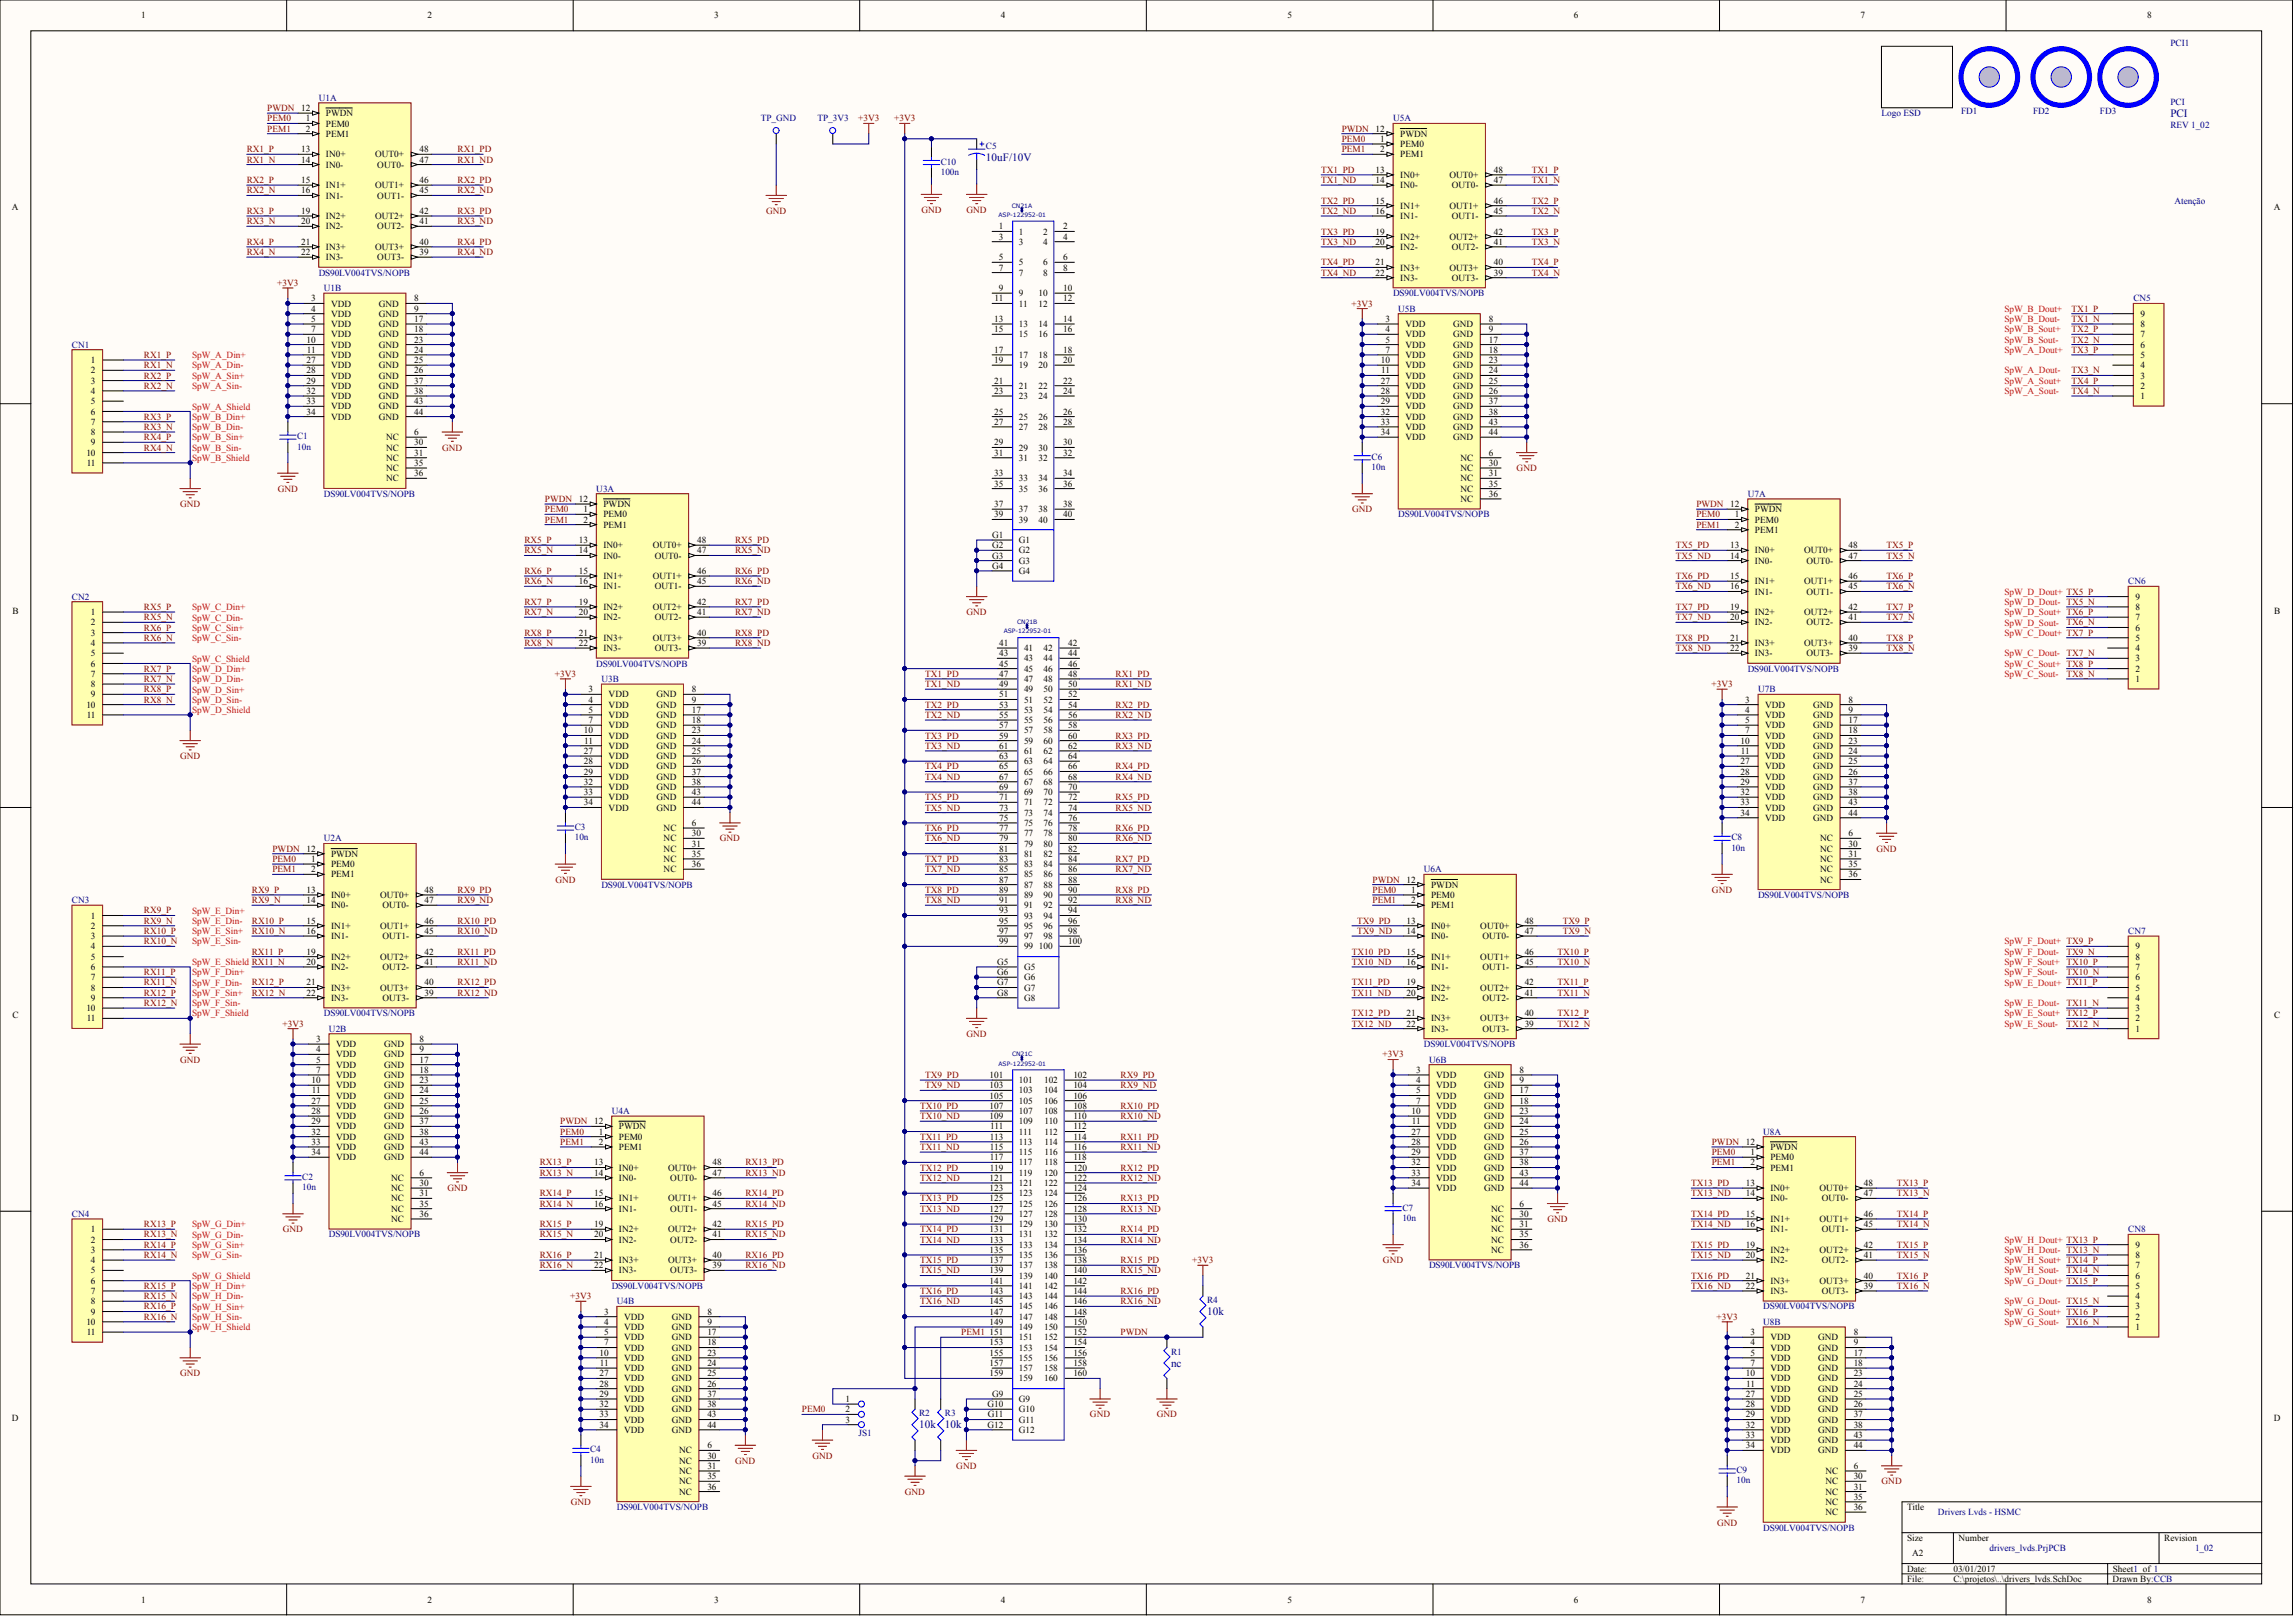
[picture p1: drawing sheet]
<svg xmlns="http://www.w3.org/2000/svg" width="566mm" height="399mm" viewBox="0 0 566 399" stroke-linecap="round" stroke-linejoin="round" font-family="sans-serif">
<defs><g id="words">
<g font-size="2.7" fill="#000080">
<text x="535.5" y="28.8">PCI</text>
<text x="243.3" y="39.7">10uF/10V</text>
<text x="297.8" y="324.4">10k</text>
<text x="288.9" y="337">nc</text>
<text x="226.8" y="352.3">10k</text>
<text x="233.1" y="352.3">10k</text>
</g>
<g font-size="2.3">
<text x="34.8" y="4.6">1</text>
<text x="105.5" y="4.6">2</text>
<text x="176.2" y="4.6">3</text>
<text x="246.9" y="4.6">4</text>
<text x="317.6" y="4.6">5</text>
<text x="388.3" y="4.6">6</text>
<text x="459" y="4.6">7</text>
<text x="529.7" y="4.6">8</text>
<text x="74.3" y="27.4">12</text>
<text x="75.5" y="29.9">1</text>
<text x="80.4" y="28.7">PWDN</text>
<text x="75.5" y="32.5">2</text>
<text x="80.4" y="31.2">PEM0</text>
<text x="80.4" y="33.7">PEM1</text>
<text x="339.4" y="32.5">12</text>
<text x="340.5" y="35">1</text>
<text x="345.5" y="33.7">PWDN</text>
<text x="74.3" y="37.5">13</text>
<text x="74.3" y="40.1">14</text>
<text x="80.4" y="38.8">IN0+</text>
<text x="80.4" y="41.3">IN0-</text>
<text x="92.5" y="38.8">OUT0+</text>
<text x="93.1" y="41.3">OUT0-</text>
<text x="103.5" y="40.1">47</text>
<text x="103.5" y="37.5">48</text>
<text x="340.5" y="37.5">2</text>
<text x="345.5" y="36.3">PEM0</text>
<text x="345.5" y="38.8">PEM1</text>
<text x="74.3" y="45.1">15</text>
<text x="74.3" y="47.7">16</text>
<text x="80.4" y="46.4">IN1+</text>
<text x="92.5" y="46.4">OUT1+</text>
<text x="103.5" y="45.1">46</text>
<text x="103.5" y="47.7">45</text>
<text x="339.4" y="42.6">13</text>
<text x="339.4" y="45.1">14</text>
<text x="345.5" y="43.9">IN0+</text>
<text x="345.5" y="46.4">IN0-</text>
<text x="357.6" y="43.9">OUT0+</text>
<text x="358.2" y="46.4">OUT0-</text>
<text x="368.6" y="45.1">47</text>
<text x="368.6" y="42.6">48</text>
<text x="3" y="51.8">A</text>
<text x="74.3" y="52.8">19</text>
<text x="80.4" y="49">IN1-</text>
<text x="93.1" y="49">OUT1-</text>
<text x="103.5" y="52.8">42</text>
<text x="339.4" y="50.2">15</text>
<text x="339.4" y="52.8">16</text>
<text x="345.5" y="51.5">IN1+</text>
<text x="357.6" y="51.5">OUT1+</text>
<text x="368.6" y="50.2">46</text>
<text x="368.6" y="52.8">45</text>
<text x="561" y="51.8">A</text>
<text x="74.3" y="55.3">20</text>
<text x="80.4" y="56.6">IN2-</text>
<text x="80.4" y="54">IN2+</text>
<text x="92.5" y="54">OUT2+</text>
<text x="93.1" y="56.6">OUT2-</text>
<text x="103.5" y="55.3">41</text>
<text x="246.4" y="56.6">1</text>
<text x="246.4" y="59.1">3</text>
<text x="251.4" y="57.8">1</text>
<text x="257.3" y="57.8">2</text>
<text x="262.3" y="56.6">2</text>
<text x="262.3" y="59.1">4</text>
<text x="339.4" y="57.8">19</text>
<text x="345.5" y="54">IN1-</text>
<text x="345.5" y="59.1">IN2+</text>
<text x="357.6" y="59.1">OUT2+</text>
<text x="358.2" y="54">OUT1-</text>
<text x="368.6" y="57.8">42</text>
<text x="74.3" y="62.9">22</text>
<text x="74.3" y="60.4">21</text>
<text x="80.4" y="64.2">IN3-</text>
<text x="80.4" y="61.6">IN3+</text>
<text x="92.5" y="61.6">OUT3+</text>
<text x="93.1" y="64.2">OUT3-</text>
<text x="103.5" y="60.4">40</text>
<text x="103.5" y="62.9">39</text>
<text x="246.4" y="64.2">5</text>
<text x="251.4" y="60.4">3</text>
<text x="251.4" y="65.4">5</text>
<text x="257.3" y="60.4">4</text>
<text x="257.3" y="65.4">6</text>
<text x="262.3" y="64.2">6</text>
<text x="339.4" y="60.4">20</text>
<text x="339.4" y="65.4">21</text>
<text x="345.5" y="61.6">IN2-</text>
<text x="358.2" y="61.6">OUT2-</text>
<text x="368.6" y="65.4">40</text>
<text x="368.6" y="60.4">41</text>
<text x="246.4" y="66.7">7</text>
<text x="246.4" y="71.8">9</text>
<text x="251.4" y="68">7</text>
<text x="257.3" y="68">8</text>
<text x="262.3" y="66.7">8</text>
<text x="262.3" y="71.8">10</text>
<text x="339.4" y="68">22</text>
<text x="345.5" y="69.2">IN3-</text>
<text x="345.5" y="66.7">IN3+</text>
<text x="357.6" y="66.7">OUT3+</text>
<text x="358.2" y="69.2">OUT3-</text>
<text x="368.6" y="68">39</text>
<text x="76.7" y="76.9">4</text>
<text x="76.7" y="74.3">3</text>
<text x="81.7" y="75.6">VDD</text>
<text x="93.5" y="75.6">GND</text>
<text x="102.2" y="76.9">9</text>
<text x="102.2" y="74.3">8</text>
<text x="245.4" y="74.3">11</text>
<text x="251.4" y="73">9</text>
<text x="251.4" y="75.6">11</text>
<text x="256.2" y="73">10</text>
<text x="256.2" y="75.6">12</text>
<text x="262.3" y="74.3">12</text>
<text x="76.7" y="79.4">5</text>
<text x="76.7" y="81.9">7</text>
<text x="81.7" y="78.1">VDD</text>
<text x="81.7" y="80.7">VDD</text>
<text x="81.7" y="83.2">VDD</text>
<text x="93.5" y="83.2">GND</text>
<text x="93.5" y="80.7">GND</text>
<text x="93.5" y="78.1">GND</text>
<text x="102.2" y="81.9">18</text>
<text x="102.2" y="79.4">17</text>
<text x="245.3" y="79.4">13</text>
<text x="245.3" y="81.9">15</text>
<text x="251.4" y="80.7">13</text>
<text x="251.4" y="83.2">15</text>
<text x="256.2" y="80.7">14</text>
<text x="256.2" y="83.2">16</text>
<text x="262.3" y="79.4">14</text>
<text x="262.3" y="81.9">16</text>
<text x="341.8" y="81.9">4</text>
<text x="341.8" y="79.4">3</text>
<text x="346.7" y="83.2">VDD</text>
<text x="346.7" y="80.7">VDD</text>
<text x="358.5" y="83.2">GND</text>
<text x="358.5" y="80.7">GND</text>
<text x="367.3" y="81.9">9</text>
<text x="367.3" y="79.4">8</text>
<text x="528.1" y="83.2">7</text>
<text x="528.1" y="80.7">8</text>
<text x="528.1" y="78.1">9</text>
<text x="22.4" y="89.5">1</text>
<text x="75.6" y="84.5">10</text>
<text x="75.6" y="89.5">27</text>
<text x="75.7" y="87">11</text>
<text x="81.7" y="85.7">VDD</text>
<text x="81.7" y="88.3">VDD</text>
<text x="93.5" y="85.7">GND</text>
<text x="93.5" y="88.3">GND</text>
<text x="102.2" y="84.5">23</text>
<text x="102.2" y="87">24</text>
<text x="102.2" y="89.5">25</text>
<text x="245.3" y="87">17</text>
<text x="245.3" y="89.5">19</text>
<text x="251.4" y="88.3">17</text>
<text x="256.2" y="88.3">18</text>
<text x="262.3" y="87">18</text>
<text x="262.3" y="89.5">20</text>
<text x="340.7" y="89.5">10</text>
<text x="341.8" y="84.5">5</text>
<text x="341.8" y="87">7</text>
<text x="346.7" y="85.7">VDD</text>
<text x="346.7" y="88.3">VDD</text>
<text x="358.5" y="88.3">GND</text>
<text x="358.5" y="85.7">GND</text>
<text x="367.3" y="87">18</text>
<text x="367.3" y="84.5">17</text>
<text x="367.3" y="89.5">23</text>
<text x="528.1" y="88.3">5</text>
<text x="528.1" y="85.7">6</text>
<text x="22.4" y="92.1">2</text>
<text x="22.4" y="94.6">3</text>
<text x="75.6" y="92.1">28</text>
<text x="75.6" y="94.6">29</text>
<text x="81.7" y="93.3">VDD</text>
<text x="81.7" y="90.8">VDD</text>
<text x="81.7" y="95.9">VDD</text>
<text x="93.5" y="93.3">GND</text>
<text x="93.5" y="95.9">GND</text>
<text x="93.5" y="90.8">GND</text>
<text x="102.2" y="92.1">26</text>
<text x="102.2" y="94.6">37</text>
<text x="245.3" y="94.6">21</text>
<text x="251.4" y="90.8">19</text>
<text x="251.4" y="95.9">21</text>
<text x="256.2" y="90.8">20</text>
<text x="256.2" y="95.9">22</text>
<text x="262.3" y="94.6">22</text>
<text x="340.7" y="94.6">27</text>
<text x="340.7" y="92.1">11</text>
<text x="346.7" y="90.8">VDD</text>
<text x="346.7" y="93.3">VDD</text>
<text x="346.7" y="95.9">VDD</text>
<text x="358.5" y="90.8">GND</text>
<text x="358.5" y="93.3">GND</text>
<text x="358.5" y="95.9">GND</text>
<text x="367.3" y="92.1">24</text>
<text x="367.3" y="94.6">25</text>
<text x="528.1" y="95.9">2</text>
<text x="528.1" y="93.3">3</text>
<text x="528.1" y="90.8">4</text>
<text x="22.4" y="97.1">4</text>
<text x="22.4" y="99.7">5</text>
<text x="75.6" y="97.1">32</text>
<text x="75.6" y="99.7">33</text>
<text x="81.7" y="98.4">VDD</text>
<text x="81.7" y="101">VDD</text>
<text x="93.5" y="101">GND</text>
<text x="93.5" y="98.4">GND</text>
<text x="102.2" y="99.7">43</text>
<text x="102.2" y="97.1">38</text>
<text x="245.3" y="97.1">23</text>
<text x="251.4" y="98.4">23</text>
<text x="256.2" y="98.4">24</text>
<text x="262.3" y="97.1">24</text>
<text x="340.7" y="97.1">28</text>
<text x="340.7" y="99.7">29</text>
<text x="346.7" y="98.4">VDD</text>
<text x="346.7" y="101">VDD</text>
<text x="358.5" y="98.4">GND</text>
<text x="358.5" y="101">GND</text>
<text x="367.3" y="97.1">26</text>
<text x="367.3" y="99.7">37</text>
<text x="528.1" y="98.4">1</text>
<text x="22.4" y="102.2">6</text>
<text x="22.4" y="104.8">7</text>
<text x="22.4" y="107.3">8</text>
<text x="75.6" y="102.2">34</text>
<text x="81.7" y="103.5">VDD</text>
<text x="93.5" y="103.5">GND</text>
<text x="102.2" y="102.2">44</text>
<text x="102.2" y="107.3">6</text>
<text x="245.3" y="102.2">25</text>
<text x="245.3" y="104.8">27</text>
<text x="251.4" y="103.5">25</text>
<text x="251.4" y="106">27</text>
<text x="256.2" y="103.5">26</text>
<text x="256.2" y="106">28</text>
<text x="262.3" y="102.2">26</text>
<text x="262.3" y="104.8">28</text>
<text x="340.7" y="107.3">34</text>
<text x="340.7" y="102.2">32</text>
<text x="340.7" y="104.8">33</text>
<text x="346.7" y="103.5">VDD</text>
<text x="346.7" y="106">VDD</text>
<text x="358.5" y="106">GND</text>
<text x="358.5" y="103.5">GND</text>
<text x="367.3" y="107.3">44</text>
<text x="367.3" y="104.8">43</text>
<text x="367.3" y="102.2">38</text>
<text x="21.3" y="112.4">10</text>
<text x="22.4" y="109.8">9</text>
<text x="95.2" y="113.6">NC</text>
<text x="95.2" y="108.6">NC</text>
<text x="95.2" y="111.1">NC</text>
<text x="102.2" y="112.4">31</text>
<text x="102.2" y="109.8">30</text>
<text x="245.3" y="109.8">29</text>
<text x="245.3" y="112.4">31</text>
<text x="251.4" y="111.1">29</text>
<text x="251.4" y="113.6">31</text>
<text x="256.2" y="111.1">30</text>
<text x="256.2" y="113.6">32</text>
<text x="262.3" y="109.8">30</text>
<text x="262.3" y="112.4">32</text>
<text x="346.7" y="108.6">VDD</text>
<text x="358.5" y="108.6">GND</text>
<text x="360.3" y="113.6">NC</text>
<text x="367.3" y="112.4">6</text>
<text x="21.4" y="114.9">11</text>
<text x="95.2" y="116.2">NC</text>
<text x="95.2" y="118.7">NC</text>
<text x="102.2" y="114.9">35</text>
<text x="102.2" y="117.4">36</text>
<text x="245.3" y="117.4">33</text>
<text x="245.3" y="120">35</text>
<text x="251.4" y="118.7">33</text>
<text x="256.2" y="118.7">34</text>
<text x="262.3" y="117.4">34</text>
<text x="262.3" y="120">36</text>
<text x="360.3" y="118.7">NC</text>
<text x="360.3" y="116.2">NC</text>
<text x="367.3" y="117.4">31</text>
<text x="367.3" y="120">35</text>
<text x="367.3" y="114.9">30</text>
<text x="142.8" y="123.8">12</text>
<text x="148.9" y="125.1">PWDN</text>
<text x="245.3" y="125.1">37</text>
<text x="251.4" y="121.2">35</text>
<text x="256.2" y="121.2">36</text>
<text x="262.3" y="125.1">38</text>
<text x="360.3" y="121.2">NC</text>
<text x="360.3" y="123.8">NC</text>
<text x="367.3" y="122.5">36</text>
<text x="426.9" y="125.1">12</text>
<text x="143.9" y="126.3">1</text>
<text x="143.9" y="128.9">2</text>
<text x="148.9" y="127.6">PEM0</text>
<text x="148.9" y="130.1">PEM1</text>
<text x="245.3" y="127.6">39</text>
<text x="251.4" y="126.3">37</text>
<text x="251.4" y="128.9">39</text>
<text x="256.2" y="126.3">38</text>
<text x="256.2" y="128.9">40</text>
<text x="262.3" y="127.6">40</text>
<text x="428" y="127.6">1</text>
<text x="428" y="130.1">2</text>
<text x="433" y="128.9">PEM0</text>
<text x="433" y="126.3">PWDN</text>
<text x="433" y="131.4">PEM1</text>
<text x="142.8" y="133.9">13</text>
<text x="142.8" y="136.5">14</text>
<text x="148.9" y="135.2">IN0+</text>
<text x="148.9" y="137.7">IN0-</text>
<text x="161" y="135.2">OUT0+</text>
<text x="161.6" y="137.7">OUT0-</text>
<text x="172" y="136.5">47</text>
<text x="172" y="133.9">48</text>
<text x="244.8" y="132.7">G1</text>
<text x="244.8" y="135.2">G2</text>
<text x="244.8" y="137.7">G3</text>
<text x="251.4" y="133.9">G1</text>
<text x="251.4" y="136.5">G2</text>
<text x="426.9" y="135.2">13</text>
<text x="426.9" y="137.7">14</text>
<text x="433" y="136.5">IN0+</text>
<text x="445.1" y="136.5">OUT0+</text>
<text x="456.1" y="137.7">47</text>
<text x="456.1" y="135.2">48</text>
<text x="142.8" y="141.5">15</text>
<text x="148.9" y="142.8">IN1+</text>
<text x="161" y="142.8">OUT1+</text>
<text x="172" y="141.5">46</text>
<text x="244.8" y="140.3">G4</text>
<text x="251.4" y="139">G3</text>
<text x="251.4" y="141.5">G4</text>
<text x="426.9" y="142.8">15</text>
<text x="433" y="139">IN0-</text>
<text x="445.7" y="139">OUT0-</text>
<text x="456.1" y="142.8">46</text>
<text x="142.8" y="144.1">16</text>
<text x="142.8" y="149.2">19</text>
<text x="148.9" y="145.3">IN1-</text>
<text x="161.6" y="145.3">OUT1-</text>
<text x="172" y="149.2">42</text>
<text x="172" y="144.1">45</text>
<text x="426.9" y="145.3">16</text>
<text x="433" y="144.1">IN1+</text>
<text x="433" y="146.6">IN1-</text>
<text x="445.1" y="144.1">OUT1+</text>
<text x="445.7" y="146.6">OUT1-</text>
<text x="456.1" y="145.3">45</text>
<text x="526.8" y="147.9">9</text>
<text x="3" y="151.4">B</text>
<text x="22.4" y="151.7">1</text>
<text x="22.4" y="154.2">2</text>
<text x="142.8" y="151.7">20</text>
<text x="148.9" y="153">IN2-</text>
<text x="148.9" y="150.4">IN2+</text>
<text x="161" y="150.4">OUT2+</text>
<text x="161.6" y="153">OUT2-</text>
<text x="172" y="151.7">41</text>
<text x="426.9" y="153">20</text>
<text x="426.9" y="150.4">19</text>
<text x="433" y="154.2">IN2-</text>
<text x="433" y="151.7">IN2+</text>
<text x="445.1" y="151.7">OUT2+</text>
<text x="445.7" y="154.2">OUT2-</text>
<text x="456.1" y="150.4">42</text>
<text x="456.1" y="153">41</text>
<text x="526.8" y="155.5">6</text>
<text x="526.8" y="153">7</text>
<text x="526.8" y="150.4">8</text>
<text x="561.1" y="151.4">B</text>
<text x="22.4" y="156.8">3</text>
<text x="22.4" y="159.3">4</text>
<text x="22.4" y="161.8">5</text>
<text x="142.8" y="159.3">22</text>
<text x="142.8" y="156.8">21</text>
<text x="148.9" y="160.6">IN3-</text>
<text x="148.9" y="158">IN3+</text>
<text x="161" y="158">OUT3+</text>
<text x="161.6" y="160.6">OUT3-</text>
<text x="172" y="156.8">40</text>
<text x="172" y="159.3">39</text>
<text x="246.5" y="159.3">41</text>
<text x="246.5" y="161.8">43</text>
<text x="252.6" y="160.6">41</text>
<text x="257.5" y="160.6">42</text>
<text x="263.5" y="159.3">42</text>
<text x="263.5" y="161.8">44</text>
<text x="426.9" y="160.6">22</text>
<text x="426.9" y="158">21</text>
<text x="433" y="161.8">IN3-</text>
<text x="433" y="159.3">IN3+</text>
<text x="445.1" y="159.3">OUT3+</text>
<text x="445.7" y="161.8">OUT3-</text>
<text x="456.1" y="158">40</text>
<text x="456.1" y="160.6">39</text>
<text x="526.8" y="160.6">4</text>
<text x="526.8" y="158">5</text>
<text x="22.4" y="164.4">6</text>
<text x="22.4" y="166.9">7</text>
<text x="246.5" y="164.4">45</text>
<text x="246.5" y="166.9">47</text>
<text x="252.6" y="163.1">43</text>
<text x="252.6" y="165.6">45</text>
<text x="257.5" y="163.1">44</text>
<text x="257.5" y="165.6">46</text>
<text x="263.5" y="164.4">46</text>
<text x="263.5" y="166.9">48</text>
<text x="526.8" y="165.6">2</text>
<text x="526.8" y="163.1">3</text>
<text x="22.4" y="169.4">8</text>
<text x="22.4" y="172">9</text>
<text x="145.2" y="173.2">4</text>
<text x="145.2" y="170.7">3</text>
<text x="150.2" y="172">VDD</text>
<text x="162" y="172">GND</text>
<text x="170.7" y="173.2">9</text>
<text x="170.7" y="170.7">8</text>
<text x="246.5" y="169.4">49</text>
<text x="246.5" y="172">51</text>
<text x="252.6" y="168.2">47</text>
<text x="252.6" y="170.7">49</text>
<text x="252.6" y="173.2">51</text>
<text x="257.5" y="168.2">48</text>
<text x="257.5" y="170.7">50</text>
<text x="257.5" y="173.2">52</text>
<text x="263.5" y="169.4">50</text>
<text x="263.5" y="172">52</text>
<text x="430.6" y="173.2">3</text>
<text x="456.1" y="173.2">8</text>
<text x="526.8" y="168.2">1</text>
<text x="21.3" y="174.5">10</text>
<text x="21.4" y="177.1">11</text>
<text x="145.2" y="175.8">5</text>
<text x="145.2" y="178.3">7</text>
<text x="150.2" y="174.5">VDD</text>
<text x="150.2" y="177.1">VDD</text>
<text x="150.2" y="179.6">VDD</text>
<text x="162" y="179.6">GND</text>
<text x="162" y="177.1">GND</text>
<text x="162" y="174.5">GND</text>
<text x="170.7" y="178.3">18</text>
<text x="170.7" y="175.8">17</text>
<text x="246.5" y="174.5">53</text>
<text x="246.5" y="177.1">55</text>
<text x="246.5" y="179.6">57</text>
<text x="252.6" y="175.8">53</text>
<text x="252.6" y="178.3">55</text>
<text x="257.5" y="175.8">54</text>
<text x="257.5" y="178.3">56</text>
<text x="263.5" y="174.5">54</text>
<text x="263.5" y="177.1">56</text>
<text x="263.5" y="179.6">58</text>
<text x="430.6" y="175.8">4</text>
<text x="430.6" y="178.3">5</text>
<text x="435.5" y="177.1">VDD</text>
<text x="435.5" y="179.6">VDD</text>
<text x="435.5" y="174.5">VDD</text>
<text x="447.3" y="179.6">GND</text>
<text x="447.3" y="177.1">GND</text>
<text x="447.3" y="174.5">GND</text>
<text x="456.1" y="178.3">17</text>
<text x="456.1" y="175.8">9</text>
<text x="144.1" y="180.9">10</text>
<text x="144.1" y="185.9">27</text>
<text x="144.2" y="183.4">11</text>
<text x="150.2" y="182.1">VDD</text>
<text x="150.2" y="184.7">VDD</text>
<text x="162" y="182.1">GND</text>
<text x="162" y="184.7">GND</text>
<text x="170.7" y="180.9">23</text>
<text x="170.7" y="183.4">24</text>
<text x="170.7" y="185.9">25</text>
<text x="246.5" y="182.1">59</text>
<text x="246.5" y="184.7">61</text>
<text x="252.6" y="180.9">57</text>
<text x="252.6" y="183.4">59</text>
<text x="252.6" y="185.9">61</text>
<text x="257.5" y="180.9">58</text>
<text x="257.5" y="183.4">60</text>
<text x="257.5" y="185.9">62</text>
<text x="263.5" y="182.1">60</text>
<text x="263.5" y="184.7">62</text>
<text x="429.4" y="183.4">10</text>
<text x="429.5" y="185.9">11</text>
<text x="430.6" y="180.9">7</text>
<text x="435.5" y="184.7">VDD</text>
<text x="435.5" y="182.1">VDD</text>
<text x="447.3" y="182.1">GND</text>
<text x="447.3" y="184.7">GND</text>
<text x="456.1" y="180.9">18</text>
<text x="456.1" y="183.4">23</text>
<text x="456.1" y="185.9">24</text>
<text x="144.1" y="188.5">28</text>
<text x="144.1" y="191">29</text>
<text x="150.2" y="189.7">VDD</text>
<text x="150.2" y="187.2">VDD</text>
<text x="162" y="189.7">GND</text>
<text x="162" y="187.2">GND</text>
<text x="170.7" y="188.5">26</text>
<text x="170.7" y="191">37</text>
<text x="246.5" y="187.2">63</text>
<text x="246.5" y="189.7">65</text>
<text x="252.6" y="188.5">63</text>
<text x="252.6" y="191">65</text>
<text x="257.5" y="188.5">64</text>
<text x="257.5" y="191">66</text>
<text x="263.5" y="187.2">64</text>
<text x="263.5" y="189.7">66</text>
<text x="429.4" y="191">28</text>
<text x="429.4" y="188.5">27</text>
<text x="435.5" y="187.2">VDD</text>
<text x="435.5" y="189.7">VDD</text>
<text x="447.3" y="187.2">GND</text>
<text x="447.3" y="189.7">GND</text>
<text x="456.1" y="191">26</text>
<text x="456.1" y="188.5">25</text>
<text x="144.1" y="193.5">32</text>
<text x="144.1" y="196.1">33</text>
<text x="150.2" y="194.8">VDD</text>
<text x="150.2" y="192.3">VDD</text>
<text x="150.2" y="197.3">VDD</text>
<text x="162" y="197.3">GND</text>
<text x="162" y="192.3">GND</text>
<text x="162" y="194.8">GND</text>
<text x="170.7" y="196.1">43</text>
<text x="170.7" y="193.5">38</text>
<text x="246.5" y="192.3">67</text>
<text x="246.5" y="194.8">69</text>
<text x="246.5" y="197.3">71</text>
<text x="252.6" y="193.5">67</text>
<text x="252.6" y="196.1">69</text>
<text x="257.5" y="193.5">68</text>
<text x="257.5" y="196.1">70</text>
<text x="263.5" y="192.3">68</text>
<text x="263.5" y="194.8">70</text>
<text x="263.5" y="197.3">72</text>
<text x="429.4" y="196.1">32</text>
<text x="429.4" y="193.5">29</text>
<text x="435.5" y="192.3">VDD</text>
<text x="435.5" y="197.3">VDD</text>
<text x="435.5" y="194.8">VDD</text>
<text x="447.3" y="192.3">GND</text>
<text x="447.3" y="194.8">GND</text>
<text x="447.3" y="197.3">GND</text>
<text x="456.1" y="193.5">37</text>
<text x="456.1" y="196.1">38</text>
<text x="144.1" y="198.6">34</text>
<text x="150.2" y="199.9">VDD</text>
<text x="162" y="199.9">GND</text>
<text x="170.7" y="198.6">44</text>
<text x="170.7" y="203.7">6</text>
<text x="246.5" y="199.9">73</text>
<text x="246.5" y="202.4">75</text>
<text x="252.6" y="198.6">71</text>
<text x="252.6" y="201.2">73</text>
<text x="252.6" y="203.7">75</text>
<text x="257.5" y="198.6">72</text>
<text x="257.5" y="201.2">74</text>
<text x="257.5" y="203.7">76</text>
<text x="263.5" y="199.9">74</text>
<text x="263.5" y="202.4">76</text>
<text x="429.4" y="201.2">34</text>
<text x="429.4" y="198.6">33</text>
<text x="435.5" y="202.4">VDD</text>
<text x="435.5" y="199.9">VDD</text>
<text x="447.3" y="202.4">GND</text>
<text x="447.3" y="199.9">GND</text>
<text x="456.1" y="201.2">44</text>
<text x="456.1" y="198.6">43</text>
<text x="163.7" y="205">NC</text>
<text x="163.7" y="207.5">NC</text>
<text x="170.7" y="208.8">31</text>
<text x="170.7" y="206.2">30</text>
<text x="246.5" y="205">77</text>
<text x="246.5" y="207.5">79</text>
<text x="252.6" y="206.2">77</text>
<text x="252.6" y="208.8">79</text>
<text x="257.5" y="206.2">78</text>
<text x="257.5" y="208.8">80</text>
<text x="263.5" y="205">78</text>
<text x="263.5" y="207.5">80</text>
<text x="449.1" y="207.5">NC</text>
<text x="456.1" y="206.2">6</text>
<text x="456.1" y="208.8">30</text>
<text x="75.6" y="210">12</text>
<text x="76.7" y="212.6">1</text>
<text x="76.7" y="215.1">2</text>
<text x="81.7" y="213.8">PEM0</text>
<text x="81.7" y="211.3">PWDN</text>
<text x="163.7" y="210">NC</text>
<text x="163.7" y="212.6">NC</text>
<text x="163.7" y="215.1">NC</text>
<text x="170.7" y="211.3">35</text>
<text x="170.7" y="213.8">36</text>
<text x="246.5" y="210">81</text>
<text x="246.5" y="212.6">83</text>
<text x="246.5" y="215.1">85</text>
<text x="252.6" y="211.3">81</text>
<text x="252.6" y="213.8">83</text>
<text x="257.5" y="211.3">82</text>
<text x="257.5" y="213.8">84</text>
<text x="263.5" y="210">82</text>
<text x="263.5" y="212.6">84</text>
<text x="263.5" y="215.1">86</text>
<text x="449.1" y="212.6">NC</text>
<text x="449.1" y="215.1">NC</text>
<text x="449.1" y="210">NC</text>
<text x="456.1" y="211.3">31</text>
<text x="456.1" y="213.8">35</text>
<text x="75.6" y="220.2">13</text>
<text x="81.7" y="216.4">PEM1</text>
<text x="81.7" y="221.4">IN0+</text>
<text x="93.8" y="221.4">OUT0+</text>
<text x="104.8" y="220.2">48</text>
<text x="246.5" y="217.6">87</text>
<text x="246.5" y="220.2">89</text>
<text x="252.6" y="216.4">85</text>
<text x="252.6" y="218.9">87</text>
<text x="252.6" y="221.4">89</text>
<text x="257.5" y="216.4">86</text>
<text x="257.5" y="218.9">88</text>
<text x="257.5" y="221.4">90</text>
<text x="263.5" y="217.6">88</text>
<text x="263.5" y="220.2">90</text>
<text x="347" y="217.6">12</text>
<text x="348.1" y="220.2">1</text>
<text x="353.1" y="221.4">PEM0</text>
<text x="353.1" y="218.9">PWDN</text>
<text x="449.1" y="217.6">NC</text>
<text x="456.1" y="216.4">36</text>
<text x="22.4" y="226.5">1</text>
<text x="75.6" y="227.8">15</text>
<text x="75.6" y="222.7">14</text>
<text x="81.7" y="224">IN0-</text>
<text x="94.4" y="224">OUT0-</text>
<text x="104.8" y="227.8">46</text>
<text x="104.8" y="222.7">47</text>
<text x="246.5" y="222.7">91</text>
<text x="246.5" y="225.3">93</text>
<text x="246.5" y="227.8">95</text>
<text x="252.6" y="224">91</text>
<text x="252.6" y="226.5">93</text>
<text x="257.5" y="224">92</text>
<text x="257.5" y="226.5">94</text>
<text x="263.5" y="222.7">92</text>
<text x="263.5" y="225.3">94</text>
<text x="263.5" y="227.8">96</text>
<text x="347" y="227.8">13</text>
<text x="348.1" y="222.7">2</text>
<text x="353.1" y="224">PEM1</text>
<text x="376.2" y="227.8">48</text>
<text x="22.4" y="229.1">2</text>
<text x="22.4" y="231.6">3</text>
<text x="75.6" y="230.3">16</text>
<text x="81.7" y="229.1">IN1+</text>
<text x="81.7" y="231.6">IN1-</text>
<text x="93.8" y="229.1">OUT1+</text>
<text x="94.4" y="231.6">OUT1-</text>
<text x="104.8" y="230.3">45</text>
<text x="246.5" y="230.3">97</text>
<text x="246.5" y="232.9">99</text>
<text x="252.6" y="229.1">95</text>
<text x="252.6" y="231.6">97</text>
<text x="257.5" y="229.1">96</text>
<text x="257.5" y="231.6">98</text>
<text x="263.5" y="230.3">98</text>
<text x="263.5" y="232.9">100</text>
<text x="347" y="230.3">14</text>
<text x="353.1" y="229.1">IN0+</text>
<text x="353.1" y="231.6">IN0-</text>
<text x="365.2" y="229.1">OUT0+</text>
<text x="365.8" y="231.6">OUT0-</text>
<text x="376.2" y="230.3">47</text>
<text x="22.4" y="234.1">4</text>
<text x="22.4" y="236.7">5</text>
<text x="22.4" y="239.2">6</text>
<text x="75.6" y="237.9">20</text>
<text x="75.6" y="235.4">19</text>
<text x="81.7" y="239.2">IN2-</text>
<text x="81.7" y="236.7">IN2+</text>
<text x="93.8" y="236.7">OUT2+</text>
<text x="94.4" y="239.2">OUT2-</text>
<text x="104.8" y="235.4">42</text>
<text x="104.8" y="237.9">41</text>
<text x="246" y="237.9">G5</text>
<text x="252.6" y="234.1">99</text>
<text x="252.6" y="239.2">G5</text>
<text x="256.3" y="234.1">100</text>
<text x="347" y="235.4">15</text>
<text x="347" y="237.9">16</text>
<text x="353.1" y="236.7">IN1+</text>
<text x="353.1" y="239.2">IN1-</text>
<text x="365.2" y="236.7">OUT1+</text>
<text x="365.8" y="239.2">OUT1-</text>
<text x="376.2" y="235.4">46</text>
<text x="376.2" y="237.9">45</text>
<text x="526.8" y="239.2">7</text>
<text x="526.8" y="236.7">8</text>
<text x="526.8" y="234.1">9</text>
<text x="22.4" y="241.7">7</text>
<text x="22.4" y="244.3">8</text>
<text x="75.6" y="245.5">22</text>
<text x="75.6" y="243">21</text>
<text x="81.7" y="244.3">IN3+</text>
<text x="93.8" y="244.3">OUT3+</text>
<text x="104.8" y="243">40</text>
<text x="104.8" y="245.5">39</text>
<text x="246" y="240.5">G6</text>
<text x="246" y="243">G7</text>
<text x="246" y="245.5">G8</text>
<text x="252.6" y="241.7">G6</text>
<text x="252.6" y="244.3">G7</text>
<text x="347" y="245.5">20</text>
<text x="347" y="243">19</text>
<text x="353.1" y="244.3">IN2+</text>
<text x="365.2" y="244.3">OUT2+</text>
<text x="376.2" y="243">42</text>
<text x="376.2" y="245.5">41</text>
<text x="526.8" y="244.3">5</text>
<text x="526.8" y="241.7">6</text>
<text x="3" y="251">C</text>
<text x="21.3" y="249.3">10</text>
<text x="21.4" y="251.9">11</text>
<text x="22.4" y="246.8">9</text>
<text x="81.7" y="246.8">IN3-</text>
<text x="94.4" y="246.8">OUT3-</text>
<text x="252.6" y="246.8">G8</text>
<text x="347" y="250.6">21</text>
<text x="353.1" y="246.8">IN2-</text>
<text x="353.1" y="251.9">IN3+</text>
<text x="365.2" y="251.9">OUT3+</text>
<text x="365.8" y="246.8">OUT2-</text>
<text x="376.2" y="250.6">40</text>
<text x="526.8" y="251.9">2</text>
<text x="526.8" y="249.3">3</text>
<text x="526.8" y="246.8">4</text>
<text x="561.1" y="251">C</text>
<text x="78" y="257">3</text>
<text x="103.5" y="257">8</text>
<text x="347" y="253.2">22</text>
<text x="353.1" y="254.4">IN3-</text>
<text x="365.8" y="254.4">OUT3-</text>
<text x="376.2" y="253.2">39</text>
<text x="526.8" y="254.4">1</text>
<text x="78" y="259.5">4</text>
<text x="78" y="262">5</text>
<text x="82.9" y="260.8">VDD</text>
<text x="82.9" y="263.3">VDD</text>
<text x="82.9" y="258.2">VDD</text>
<text x="94.7" y="263.3">GND</text>
<text x="94.7" y="260.8">GND</text>
<text x="94.7" y="258.2">GND</text>
<text x="103.5" y="262">17</text>
<text x="103.5" y="259.5">9</text>
<text x="76.9" y="267.1">10</text>
<text x="76.9" y="269.6">11</text>
<text x="78" y="264.6">7</text>
<text x="82.9" y="268.4">VDD</text>
<text x="82.9" y="265.8">VDD</text>
<text x="94.7" y="265.8">GND</text>
<text x="94.7" y="268.4">GND</text>
<text x="103.5" y="264.6">18</text>
<text x="103.5" y="267.1">23</text>
<text x="103.5" y="269.6">24</text>
<text x="244.1" y="265.8">101</text>
<text x="244.1" y="268.4">103</text>
<text x="251.4" y="267.1">101</text>
<text x="251.4" y="269.6">103</text>
<text x="257.6" y="267.1">102</text>
<text x="257.6" y="269.6">104</text>
<text x="264.8" y="265.8">102</text>
<text x="264.8" y="268.4">104</text>
<text x="349.4" y="267.1">4</text>
<text x="349.4" y="269.6">5</text>
<text x="349.4" y="264.6">3</text>
<text x="354.3" y="268.4">VDD</text>
<text x="354.3" y="265.8">VDD</text>
<text x="366.1" y="268.4">GND</text>
<text x="366.1" y="265.8">GND</text>
<text x="374.9" y="269.6">17</text>
<text x="374.9" y="267.1">9</text>
<text x="374.9" y="264.6">8</text>
<text x="76.9" y="274.7">28</text>
<text x="76.9" y="272.2">27</text>
<text x="82.9" y="276">VDD</text>
<text x="82.9" y="270.9">VDD</text>
<text x="82.9" y="273.4">VDD</text>
<text x="94.7" y="276">GND</text>
<text x="94.7" y="270.9">GND</text>
<text x="94.7" y="273.4">GND</text>
<text x="103.5" y="274.7">26</text>
<text x="103.5" y="272.2">25</text>
<text x="244.1" y="270.9">105</text>
<text x="244.1" y="273.4">107</text>
<text x="244.1" y="276">109</text>
<text x="251.4" y="272.2">105</text>
<text x="251.4" y="274.7">107</text>
<text x="257.6" y="272.2">106</text>
<text x="257.6" y="274.7">108</text>
<text x="264.8" y="270.9">106</text>
<text x="264.8" y="273.4">108</text>
<text x="264.8" y="276">110</text>
<text x="348.3" y="274.7">10</text>
<text x="349.4" y="272.2">7</text>
<text x="354.3" y="276">VDD</text>
<text x="354.3" y="270.9">VDD</text>
<text x="354.3" y="273.4">VDD</text>
<text x="366.1" y="273.4">GND</text>
<text x="366.1" y="270.9">GND</text>
<text x="366.1" y="276">GND</text>
<text x="374.9" y="272.2">18</text>
<text x="374.9" y="274.7">23</text>
<text x="76.9" y="279.8">32</text>
<text x="76.9" y="277.3">29</text>
<text x="82.9" y="281.1">VDD</text>
<text x="82.9" y="278.5">VDD</text>
<text x="94.7" y="278.5">GND</text>
<text x="94.7" y="281.1">GND</text>
<text x="103.5" y="277.3">37</text>
<text x="103.5" y="279.8">38</text>
<text x="146.6" y="277.3">12</text>
<text x="147.8" y="279.8">1</text>
<text x="152.7" y="281.1">PEM0</text>
<text x="152.7" y="278.5">PWDN</text>
<text x="244.2" y="281.1">113</text>
<text x="244.3" y="278.5">111</text>
<text x="251.4" y="277.3">109</text>
<text x="251.4" y="279.8">111</text>
<text x="257.7" y="277.3">110</text>
<text x="257.7" y="279.8">112</text>
<text x="264.8" y="278.5">112</text>
<text x="264.8" y="281.1">114</text>
<text x="348.3" y="279.8">27</text>
<text x="348.3" y="277.3">11</text>
<text x="354.3" y="278.5">VDD</text>
<text x="354.3" y="281.1">VDD</text>
<text x="366.1" y="278.5">GND</text>
<text x="366.1" y="281.1">GND</text>
<text x="374.9" y="277.3">24</text>
<text x="374.9" y="279.8">25</text>
<text x="76.9" y="284.9">34</text>
<text x="76.9" y="282.3">33</text>
<text x="82.9" y="286.1">VDD</text>
<text x="82.9" y="283.6">VDD</text>
<text x="94.7" y="286.1">GND</text>
<text x="94.7" y="283.6">GND</text>
<text x="103.5" y="284.9">44</text>
<text x="103.5" y="282.3">43</text>
<text x="146.6" y="287.4">13</text>
<text x="147.8" y="282.3">2</text>
<text x="152.7" y="283.6">PEM1</text>
<text x="175.8" y="287.4">48</text>
<text x="244.2" y="283.6">115</text>
<text x="244.2" y="286.1">117</text>
<text x="251.4" y="282.3">113</text>
<text x="251.4" y="284.9">115</text>
<text x="251.4" y="287.4">117</text>
<text x="257.7" y="282.3">114</text>
<text x="257.7" y="284.9">116</text>
<text x="257.7" y="287.4">118</text>
<text x="264.8" y="283.6">116</text>
<text x="264.8" y="286.1">118</text>
<text x="348.3" y="282.3">28</text>
<text x="348.3" y="287.4">32</text>
<text x="348.3" y="284.9">29</text>
<text x="354.3" y="283.6">VDD</text>
<text x="354.3" y="286.1">VDD</text>
<text x="366.1" y="283.6">GND</text>
<text x="366.1" y="286.1">GND</text>
<text x="374.9" y="282.3">26</text>
<text x="374.9" y="284.9">37</text>
<text x="374.9" y="287.4">38</text>
<text x="430.7" y="282.3">12</text>
<text x="431.8" y="284.9">1</text>
<text x="431.8" y="287.4">2</text>
<text x="436.8" y="286.1">PEM0</text>
<text x="436.8" y="283.6">PWDN</text>
<text x="96.5" y="291.2">NC</text>
<text x="96.5" y="293.7">NC</text>
<text x="103.5" y="289.9">6</text>
<text x="103.5" y="292.5">30</text>
<text x="146.6" y="289.9">14</text>
<text x="152.7" y="288.7">IN0+</text>
<text x="152.7" y="291.2">IN0-</text>
<text x="164.8" y="288.7">OUT0+</text>
<text x="165.4" y="291.2">OUT0-</text>
<text x="175.8" y="289.9">47</text>
<text x="244.1" y="291.2">121</text>
<text x="244.1" y="293.7">123</text>
<text x="244.2" y="288.7">119</text>
<text x="251.4" y="289.9">119</text>
<text x="251.4" y="292.5">121</text>
<text x="257.6" y="289.9">120</text>
<text x="257.6" y="292.5">122</text>
<text x="264.8" y="288.7">120</text>
<text x="264.8" y="291.2">122</text>
<text x="264.8" y="293.7">124</text>
<text x="348.3" y="292.5">34</text>
<text x="348.3" y="289.9">33</text>
<text x="354.3" y="293.7">VDD</text>
<text x="354.3" y="288.7">VDD</text>
<text x="354.3" y="291.2">VDD</text>
<text x="366.1" y="293.7">GND</text>
<text x="366.1" y="291.2">GND</text>
<text x="366.1" y="288.7">GND</text>
<text x="374.9" y="292.5">44</text>
<text x="374.9" y="289.9">43</text>
<text x="430.7" y="292.5">13</text>
<text x="436.8" y="288.7">PEM1</text>
<text x="436.8" y="293.7">IN0+</text>
<text x="448.9" y="293.7">OUT0+</text>
<text x="459.9" y="292.5">48</text>
<text x="96.5" y="296.3">NC</text>
<text x="96.5" y="298.8">NC</text>
<text x="103.5" y="295">31</text>
<text x="103.5" y="297.5">35</text>
<text x="146.6" y="295">15</text>
<text x="146.6" y="297.5">16</text>
<text x="152.7" y="296.3">IN1+</text>
<text x="152.7" y="298.8">IN1-</text>
<text x="164.8" y="296.3">OUT1+</text>
<text x="165.4" y="298.8">OUT1-</text>
<text x="175.8" y="295">46</text>
<text x="175.8" y="297.5">45</text>
<text x="244.1" y="296.3">125</text>
<text x="244.1" y="298.8">127</text>
<text x="251.4" y="295">123</text>
<text x="251.4" y="297.5">125</text>
<text x="257.6" y="295">124</text>
<text x="257.6" y="297.5">126</text>
<text x="264.8" y="296.3">126</text>
<text x="264.8" y="298.8">128</text>
<text x="367.9" y="298.8">NC</text>
<text x="374.9" y="297.5">6</text>
<text x="430.7" y="295">14</text>
<text x="436.8" y="296.3">IN0-</text>
<text x="449.5" y="296.3">OUT0-</text>
<text x="459.9" y="295">47</text>
<text x="22.4" y="303.9">1</text>
<text x="96.5" y="301.4">NC</text>
<text x="103.5" y="300.1">36</text>
<text x="146.6" y="305.2">20</text>
<text x="146.6" y="302.6">19</text>
<text x="152.7" y="303.9">IN2+</text>
<text x="164.8" y="303.9">OUT2+</text>
<text x="175.8" y="302.6">42</text>
<text x="175.8" y="305.2">41</text>
<text x="244.1" y="301.4">129</text>
<text x="244.1" y="303.9">131</text>
<text x="251.4" y="300.1">127</text>
<text x="251.4" y="302.6">129</text>
<text x="251.4" y="305.2">131</text>
<text x="257.6" y="300.1">128</text>
<text x="257.6" y="302.6">130</text>
<text x="257.6" y="305.2">132</text>
<text x="264.8" y="301.4">130</text>
<text x="264.8" y="303.9">132</text>
<text x="367.9" y="303.9">NC</text>
<text x="367.9" y="301.4">NC</text>
<text x="374.9" y="302.6">31</text>
<text x="374.9" y="305.2">35</text>
<text x="374.9" y="300.1">30</text>
<text x="430.7" y="300.1">15</text>
<text x="430.7" y="302.6">16</text>
<text x="436.8" y="301.4">IN1+</text>
<text x="436.8" y="303.9">IN1-</text>
<text x="448.9" y="301.4">OUT1+</text>
<text x="449.5" y="303.9">OUT1-</text>
<text x="459.9" y="302.6">45</text>
<text x="459.9" y="300.1">46</text>
<text x="22.4" y="306.4">2</text>
<text x="22.4" y="309">3</text>
<text x="22.4" y="311.5">4</text>
<text x="146.6" y="310.2">21</text>
<text x="152.7" y="306.4">IN2-</text>
<text x="152.7" y="311.5">IN3+</text>
<text x="164.8" y="311.5">OUT3+</text>
<text x="165.4" y="306.4">OUT2-</text>
<text x="175.8" y="310.2">40</text>
<text x="244.1" y="306.4">133</text>
<text x="244.1" y="309">135</text>
<text x="244.1" y="311.5">137</text>
<text x="251.4" y="307.7">133</text>
<text x="251.4" y="310.2">135</text>
<text x="257.6" y="307.7">134</text>
<text x="257.6" y="310.2">136</text>
<text x="264.8" y="306.4">134</text>
<text x="264.8" y="309">136</text>
<text x="264.8" y="311.5">138</text>
<text x="367.9" y="306.4">NC</text>
<text x="367.9" y="309">NC</text>
<text x="374.9" y="307.7">36</text>
<text x="430.7" y="310.2">20</text>
<text x="430.7" y="307.7">19</text>
<text x="436.8" y="311.5">IN2-</text>
<text x="436.8" y="309">IN2+</text>
<text x="448.9" y="309">OUT2+</text>
<text x="449.5" y="311.5">OUT2-</text>
<text x="459.9" y="310.2">41</text>
<text x="459.9" y="307.7">42</text>
<text x="526.8" y="310.2">8</text>
<text x="526.8" y="307.7">9</text>
<text x="22.4" y="314">5</text>
<text x="22.4" y="316.6">6</text>
<text x="146.6" y="312.8">22</text>
<text x="152.7" y="314">IN3-</text>
<text x="165.4" y="314">OUT3-</text>
<text x="175.8" y="312.8">39</text>
<text x="244.1" y="314">139</text>
<text x="244.1" y="316.6">141</text>
<text x="251.4" y="312.8">137</text>
<text x="251.4" y="315.3">139</text>
<text x="251.4" y="317.8">141</text>
<text x="257.6" y="312.8">138</text>
<text x="257.6" y="315.3">140</text>
<text x="257.6" y="317.8">142</text>
<text x="264.8" y="314">140</text>
<text x="264.8" y="316.6">142</text>
<text x="430.7" y="317.8">22</text>
<text x="430.7" y="315.3">21</text>
<text x="436.8" y="316.6">IN3+</text>
<text x="448.9" y="316.6">OUT3+</text>
<text x="459.9" y="317.8">39</text>
<text x="459.9" y="315.3">40</text>
<text x="526.8" y="317.8">5</text>
<text x="526.8" y="315.3">6</text>
<text x="526.8" y="312.8">7</text>
<text x="22.4" y="319.1">7</text>
<text x="22.4" y="321.6">8</text>
<text x="244.1" y="319.1">143</text>
<text x="244.1" y="321.6">145</text>
<text x="251.4" y="320.4">143</text>
<text x="251.4" y="322.9">145</text>
<text x="257.6" y="320.4">144</text>
<text x="257.6" y="322.9">146</text>
<text x="264.8" y="319.1">144</text>
<text x="264.8" y="321.6">146</text>
<text x="436.8" y="319.1">IN3-</text>
<text x="449.5" y="319.1">OUT3-</text>
<text x="526.8" y="322.9">3</text>
<text x="526.8" y="320.4">4</text>
<text x="21.3" y="326.7">10</text>
<text x="21.4" y="329.3">11</text>
<text x="22.4" y="324.2">9</text>
<text x="149" y="326.7">4</text>
<text x="149" y="329.3">5</text>
<text x="149" y="324.2">3</text>
<text x="154" y="328">VDD</text>
<text x="154" y="325.4">VDD</text>
<text x="165.8" y="328">GND</text>
<text x="165.8" y="325.4">GND</text>
<text x="174.5" y="329.3">17</text>
<text x="174.5" y="326.7">9</text>
<text x="174.5" y="324.2">8</text>
<text x="244.1" y="324.2">147</text>
<text x="244.1" y="326.7">149</text>
<text x="244.1" y="329.3">151</text>
<text x="251.4" y="325.4">147</text>
<text x="251.4" y="328">149</text>
<text x="257.6" y="325.4">148</text>
<text x="257.6" y="328">150</text>
<text x="264.8" y="324.2">148</text>
<text x="264.8" y="326.7">150</text>
<text x="264.8" y="329.3">152</text>
<text x="431.8" y="329.3">3</text>
<text x="457.3" y="329.3">8</text>
<text x="526.8" y="328">1</text>
<text x="526.8" y="325.4">2</text>
<text x="147.9" y="334.3">10</text>
<text x="149" y="331.8">7</text>
<text x="154" y="335.6">VDD</text>
<text x="154" y="330.5">VDD</text>
<text x="154" y="333.1">VDD</text>
<text x="165.8" y="333.1">GND</text>
<text x="165.8" y="330.5">GND</text>
<text x="165.8" y="335.6">GND</text>
<text x="174.5" y="331.8">18</text>
<text x="174.5" y="334.3">23</text>
<text x="244.1" y="331.8">153</text>
<text x="244.1" y="334.3">155</text>
<text x="251.4" y="330.5">151</text>
<text x="251.4" y="333.1">153</text>
<text x="251.4" y="335.6">155</text>
<text x="257.6" y="330.5">152</text>
<text x="257.6" y="333.1">154</text>
<text x="257.6" y="335.6">156</text>
<text x="264.8" y="331.8">154</text>
<text x="264.8" y="334.3">156</text>
<text x="431.8" y="331.8">4</text>
<text x="431.8" y="334.3">5</text>
<text x="436.8" y="333.1">VDD</text>
<text x="436.8" y="335.6">VDD</text>
<text x="436.8" y="330.5">VDD</text>
<text x="448.6" y="335.6">GND</text>
<text x="448.6" y="333.1">GND</text>
<text x="448.6" y="330.5">GND</text>
<text x="457.3" y="334.3">17</text>
<text x="457.3" y="331.8">9</text>
<text x="147.9" y="341.9">28</text>
<text x="147.9" y="339.4">27</text>
<text x="148" y="336.9">11</text>
<text x="154" y="338.1">VDD</text>
<text x="154" y="340.7">VDD</text>
<text x="165.8" y="338.1">GND</text>
<text x="165.8" y="340.7">GND</text>
<text x="174.5" y="341.9">26</text>
<text x="174.5" y="336.9">24</text>
<text x="174.5" y="339.4">25</text>
<text x="244.1" y="336.9">157</text>
<text x="244.1" y="339.4">159</text>
<text x="251.4" y="338.1">157</text>
<text x="251.4" y="340.7">159</text>
<text x="257.6" y="338.1">158</text>
<text x="257.6" y="340.7">160</text>
<text x="264.8" y="336.9">158</text>
<text x="264.8" y="339.4">160</text>
<text x="430.7" y="339.4">10</text>
<text x="430.8" y="341.9">11</text>
<text x="431.8" y="336.9">7</text>
<text x="436.8" y="340.7">VDD</text>
<text x="436.8" y="338.1">VDD</text>
<text x="448.6" y="338.1">GND</text>
<text x="448.6" y="340.7">GND</text>
<text x="457.3" y="336.9">18</text>
<text x="457.3" y="339.4">23</text>
<text x="457.3" y="341.9">24</text>
<text x="147.9" y="347">32</text>
<text x="147.9" y="344.5">29</text>
<text x="154" y="343.2">VDD</text>
<text x="154" y="345.7">VDD</text>
<text x="165.8" y="343.2">GND</text>
<text x="165.8" y="345.7">GND</text>
<text x="174.5" y="344.5">37</text>
<text x="174.5" y="347">38</text>
<text x="208.6" y="345.7">1</text>
<text x="243.6" y="347">G10</text>
<text x="244.8" y="344.5">G9</text>
<text x="251.4" y="345.7">G9</text>
<text x="430.7" y="347">28</text>
<text x="430.7" y="344.5">27</text>
<text x="436.8" y="343.2">VDD</text>
<text x="436.8" y="345.7">VDD</text>
<text x="448.6" y="343.2">GND</text>
<text x="448.6" y="345.7">GND</text>
<text x="457.3" y="347">26</text>
<text x="457.3" y="344.5">25</text>
<text x="3" y="350.5">D</text>
<text x="147.9" y="352.1">34</text>
<text x="147.9" y="349.5">33</text>
<text x="154" y="353.4">VDD</text>
<text x="154" y="348.3">VDD</text>
<text x="154" y="350.8">VDD</text>
<text x="165.8" y="353.4">GND</text>
<text x="165.8" y="350.8">GND</text>
<text x="165.8" y="348.3">GND</text>
<text x="174.5" y="352.1">44</text>
<text x="174.5" y="349.5">43</text>
<text x="208.6" y="348.3">2</text>
<text x="208.6" y="350.8">3</text>
<text x="243.6" y="352.1">G12</text>
<text x="243.7" y="349.5">G11</text>
<text x="251.4" y="348.3">G10</text>
<text x="251.4" y="350.8">G11</text>
<text x="251.4" y="353.4">G12</text>
<text x="430.7" y="352.1">32</text>
<text x="430.7" y="349.5">29</text>
<text x="436.8" y="348.3">VDD</text>
<text x="436.8" y="353.4">VDD</text>
<text x="436.8" y="350.8">VDD</text>
<text x="448.6" y="348.3">GND</text>
<text x="448.6" y="350.8">GND</text>
<text x="448.6" y="353.4">GND</text>
<text x="457.3" y="349.5">37</text>
<text x="457.3" y="352.1">38</text>
<text x="561" y="350.5">D</text>
<text x="167.5" y="358.4">NC</text>
<text x="174.5" y="357.2">6</text>
<text x="174.5" y="359.7">30</text>
<text x="430.7" y="357.2">34</text>
<text x="430.7" y="354.6">33</text>
<text x="436.8" y="358.4">VDD</text>
<text x="436.8" y="355.9">VDD</text>
<text x="448.6" y="358.4">GND</text>
<text x="448.6" y="355.9">GND</text>
<text x="457.3" y="357.2">44</text>
<text x="457.3" y="354.6">43</text>
<text x="167.5" y="363.5">NC</text>
<text x="167.5" y="361">NC</text>
<text x="174.5" y="362.2">31</text>
<text x="174.5" y="364.8">35</text>
<text x="450.4" y="363.5">NC</text>
<text x="457.3" y="362.2">6</text>
<text x="457.3" y="364.8">30</text>
<text x="167.5" y="366">NC</text>
<text x="167.5" y="368.6">NC</text>
<text x="174.5" y="367.3">36</text>
<text x="450.4" y="368.6">NC</text>
<text x="450.4" y="371.1">NC</text>
<text x="450.4" y="366">NC</text>
<text x="457.3" y="367.3">31</text>
<text x="457.3" y="369.8">35</text>
<text x="450.4" y="373.6">NC</text>
<text x="457.3" y="372.4">36</text>
<text x="470.5" y="372.4">Title</text>
<text x="470.5" y="380">Size</text>
<text x="471.8" y="383.8">A2</text>
<text x="483.2" y="380">Number</text>
<text x="533.9" y="380">Revision</text>
<text x="470.5" y="387.6">Date:</text>
<text x="481.9" y="387.6">03/01/2017</text>
<text x="521.3" y="387.6">Sheet1 of 1</text>
<text x="34.8" y="395.2">1</text>
<text x="105.5" y="395.2">2</text>
<text x="176.2" y="395.2">3</text>
<text x="246.9" y="395.2">4</text>
<text x="317.6" y="395.2">5</text>
<text x="388.3" y="395.2">6</text>
<text x="459" y="395.2">7</text>
<text x="470.5" y="390.1">File:</text>
<text x="481.9" y="390.1">C:\projetos\..\drivers_lvds.SchDoc</text>
<text x="521.2" y="390.1">Drawn By:CCB</text>
<text x="529.7" y="395.2">8</text>
</g>
<g font-size="2.3" fill="#000080">
<text x="535.5" y="11.3">PCI1</text>
<text x="78.6" y="24.9">U1A</text>
<text x="187.7" y="29.9">TP_GND</text>
<text x="201.7" y="29.9">TP_3V3</text>
<text x="343.7" y="29.9">U5A</text>
<text x="464.2" y="28.7">Logo ESD</text>
<text x="483.8" y="28.1">FD1</text>
<text x="501.6" y="28.1">FD2</text>
<text x="518.1" y="28.1">FD3</text>
<text x="535.5" y="25.9">PCI</text>
<text x="535.5" y="31.4">REV 1_02</text>
<text x="232.1" y="40.6">C10</text>
<text x="243.3" y="36.8">C5</text>
<text x="232.1" y="43.1">100n</text>
<text x="536.5" y="50.2">Atenção</text>
<text x="78.6" y="68">DS90LV004TVS/NOPB</text>
<text x="79.9" y="71.8">U1B</text>
<text x="343.7" y="73">DS90LV004TVS/NOPB</text>
<text x="345" y="76.9">U5B</text>
<text x="526.3" y="74.3">CN5</text>
<text x="17.8" y="85.7">CN1</text>
<text x="73.3" y="110.8">10n</text>
<text x="73.3" y="108.3">C1</text>
<text x="338.4" y="113.4">C6</text>
<text x="338.4" y="115.9">10n</text>
<text x="79.9" y="122.5">DS90LV004TVS/NOPB</text>
<text x="147.1" y="121.2">U3A</text>
<text x="431.2" y="122.5">U7A</text>
<text x="345" y="127.6">DS90LV004TVS/NOPB</text>
<text x="17.8" y="147.9">CN2</text>
<text x="525.1" y="144.1">CN6</text>
<text x="147.1" y="164.4">DS90LV004TVS/NOPB</text>
<text x="431.2" y="165.6">DS90LV004TVS/NOPB</text>
<text x="148.4" y="168.2">U3B</text>
<text x="433.7" y="170.7">U7B</text>
<text x="79.9" y="207.5">U2A</text>
<text x="141.8" y="207.2">10n</text>
<text x="141.8" y="204.7">C3</text>
<text x="427.1" y="209.8">10n</text>
<text x="427.1" y="207.2">C8</text>
<text x="351.3" y="215.1">U6A</text>
<text x="148.4" y="218.9">DS90LV004TVS/NOPB</text>
<text x="433.7" y="221.4">DS90LV004TVS/NOPB</text>
<text x="17.8" y="222.7">CN3</text>
<text x="525.1" y="230.3">CN7</text>
<text x="79.9" y="250.6">DS90LV004TVS/NOPB</text>
<text x="81.2" y="254.4">U2B</text>
<text x="351.3" y="258.2">DS90LV004TVS/NOPB</text>
<text x="352.6" y="262">U6B</text>
<text x="150.9" y="274.7">U4A</text>
<text x="435" y="279.8">U8A</text>
<text x="74.6" y="293.5">10n</text>
<text x="74.6" y="291">C2</text>
<text x="346" y="298.6">C7</text>
<text x="17.8" y="300.1">CN4</text>
<text x="81.2" y="305.2">DS90LV004TVS/NOPB</text>
<text x="346" y="301.1">10n</text>
<text x="525.1" y="303.9">CN8</text>
<text x="150.9" y="317.8">DS90LV004TVS/NOPB</text>
<text x="352.6" y="312.8">DS90LV004TVS/NOPB</text>
<text x="152.2" y="321.6">U4B</text>
<text x="297.8" y="321.4">R4</text>
<text x="435" y="322.9">DS90LV004TVS/NOPB</text>
<text x="435" y="326.7">U8B</text>
<text x="288.9" y="334.1">R1</text>
<text x="226.8" y="349.3">R2</text>
<text x="233.1" y="349.3">R3</text>
<text x="145.6" y="358.2">C4</text>
<text x="211.8" y="354.1">JS1</text>
<text x="145.6" y="360.7">10n</text>
<text x="428.4" y="365.8">10n</text>
<text x="428.4" y="363.2">C9</text>
<text x="152.2" y="372.4">DS90LV004TVS/NOPB</text>
<text x="435" y="377.5">DS90LV004TVS/NOPB</text>
<text x="478.1" y="373.6">Drivers Lvds - HSMC</text>
<text x="490.8" y="382.5">drivers_lvds.PrjPCB</text>
<text x="541.5" y="382.5">1_02</text>
</g>
<g font-size="2.3" fill="#800000">
<text x="65.9" y="27.4">PWDN</text>
<text x="65.9" y="29.9">PEM0</text>
<text x="211.7" y="29.9">+3V3</text>
<text x="220.6" y="29.9">+3V3</text>
<text x="65.9" y="32.5">PEM1</text>
<text x="331" y="32.5">PWDN</text>
<text x="331" y="35">PEM0</text>
<text x="60.9" y="37.5">RX1_P</text>
<text x="60.9" y="40.1">RX1_N</text>
<text x="112.9" y="37.5">RX1_PD</text>
<text x="112.9" y="40.1">RX1_ND</text>
<text x="331" y="37.5">PEM1</text>
<text x="60.9" y="47.7">RX2_N</text>
<text x="60.9" y="45.1">RX2_P</text>
<text x="112.9" y="47.7">RX2_ND</text>
<text x="112.9" y="45.1">RX2_PD</text>
<text x="325.9" y="42.6">TX1_PD</text>
<text x="325.9" y="45.1">TX1_ND</text>
<text x="377.9" y="42.6">TX1_P</text>
<text x="377.9" y="45.1">TX1_N</text>
<text x="60.9" y="52.8">RX3_P</text>
<text x="112.9" y="52.8">RX3_PD</text>
<text x="189" y="52.8">GND</text>
<text x="227.3" y="52.5">GND</text>
<text x="238.5" y="52.5">GND</text>
<text x="325.9" y="52.8">TX2_ND</text>
<text x="325.9" y="50.2">TX2_PD</text>
<text x="377.9" y="52.8">TX2_N</text>
<text x="377.9" y="50.2">TX2_P</text>
<text x="60.9" y="55.3">RX3_N</text>
<text x="112.9" y="55.3">RX3_ND</text>
<text x="325.9" y="57.8">TX3_PD</text>
<text x="377.9" y="57.8">TX3_P</text>
<text x="60.9" y="60.4">RX4_P</text>
<text x="60.9" y="62.9">RX4_N</text>
<text x="112.9" y="60.4">RX4_PD</text>
<text x="112.9" y="62.9">RX4_ND</text>
<text x="325.9" y="60.4">TX3_ND</text>
<text x="325.9" y="65.4">TX4_PD</text>
<text x="377.9" y="60.4">TX3_N</text>
<text x="377.9" y="65.4">TX4_P</text>
<text x="68.4" y="70.5">+3V3</text>
<text x="325.9" y="68">TX4_ND</text>
<text x="377.9" y="68">TX4_N</text>
<text x="333.5" y="75.6">+3V3</text>
<text x="511.1" y="76.9">TX1_P</text>
<text x="511.1" y="79.4">TX1_N</text>
<text x="511.1" y="81.9">TX2_P</text>
<text x="35.5" y="88.3">RX1_P</text>
<text x="511.1" y="84.5">TX2_N</text>
<text x="511.1" y="87">TX3_P</text>
<text x="35.5" y="90.8">RX1_N</text>
<text x="35.5" y="93.3">RX2_P</text>
<text x="35.5" y="95.9">RX2_N</text>
<text x="511.1" y="92.1">TX3_N</text>
<text x="511.1" y="94.6">TX4_P</text>
<text x="511.1" y="97.1">TX4_N</text>
<text x="35.5" y="103.5">RX3_P</text>
<text x="35.5" y="106">RX3_N</text>
<text x="35.5" y="108.6">RX4_P</text>
<text x="35.5" y="111.1">RX4_N</text>
<text x="109.1" y="111.1">GND</text>
<text x="374.2" y="116.2">GND</text>
<text x="44.4" y="125.1">GND</text>
<text x="68.5" y="121.2">GND</text>
<text x="134.4" y="123.8">PWDN</text>
<text x="418.5" y="125.1">PWDN</text>
<text x="134.4" y="126.3">PEM0</text>
<text x="134.4" y="128.9">PEM1</text>
<text x="333.6" y="126.3">GND</text>
<text x="418.5" y="127.6">PEM0</text>
<text x="418.5" y="130.1">PEM1</text>
<text x="129.4" y="136.5">RX5_N</text>
<text x="129.4" y="133.9">RX5_P</text>
<text x="181.4" y="136.5">RX5_ND</text>
<text x="181.4" y="133.9">RX5_PD</text>
<text x="413.5" y="135.2">TX5_PD</text>
<text x="413.5" y="137.7">TX5_ND</text>
<text x="465.4" y="135.2">TX5_P</text>
<text x="465.4" y="137.7">TX5_N</text>
<text x="129.4" y="141.5">RX6_P</text>
<text x="181.4" y="141.5">RX6_PD</text>
<text x="413.5" y="142.8">TX6_PD</text>
<text x="465.4" y="142.8">TX6_P</text>
<text x="129.4" y="144.1">RX6_N</text>
<text x="129.4" y="149.2">RX7_P</text>
<text x="181.4" y="144.1">RX6_ND</text>
<text x="181.4" y="149.2">RX7_PD</text>
<text x="413.5" y="145.3">TX6_ND</text>
<text x="465.4" y="145.3">TX6_N</text>
<text x="35.5" y="150.4">RX5_P</text>
<text x="35.5" y="153">RX5_N</text>
<text x="35.5" y="155.5">RX6_P</text>
<text x="129.4" y="151.7">RX7_N</text>
<text x="181.4" y="151.7">RX7_ND</text>
<text x="238.5" y="151.7">GND</text>
<text x="413.5" y="150.4">TX7_PD</text>
<text x="413.5" y="153">TX7_ND</text>
<text x="465.4" y="150.4">TX7_P</text>
<text x="465.4" y="153">TX7_N</text>
<text x="509.8" y="154.2">TX6_N</text>
<text x="35.5" y="158">RX6_N</text>
<text x="129.4" y="156.8">RX8_P</text>
<text x="129.4" y="159.3">RX8_N</text>
<text x="181.4" y="156.8">RX8_PD</text>
<text x="181.4" y="159.3">RX8_ND</text>
<text x="413.5" y="160.6">TX8_ND</text>
<text x="413.5" y="158">TX8_PD</text>
<text x="465.4" y="160.6">TX8_N</text>
<text x="465.4" y="158">TX8_P</text>
<text x="35.5" y="165.6">RX7_P</text>
<text x="136.9" y="166.9">+3V3</text>
<text x="228.3" y="166.9">TX1_PD</text>
<text x="275.2" y="166.9">RX1_PD</text>
<text x="509.8" y="166.9">TX8_N</text>
<text x="35.5" y="168.2">RX7_N</text>
<text x="35.5" y="170.7">RX8_P</text>
<text x="35.5" y="173.2">RX8_N</text>
<text x="228.3" y="169.4">TX1_ND</text>
<text x="275.2" y="169.4">RX1_ND</text>
<text x="422.2" y="169.4">+3V3</text>
<text x="228.3" y="177.1">TX2_ND</text>
<text x="228.3" y="174.5">TX2_PD</text>
<text x="275.2" y="177.1">RX2_ND</text>
<text x="275.2" y="174.5">RX2_PD</text>
<text x="228.3" y="182.1">TX3_PD</text>
<text x="228.3" y="184.7">TX3_ND</text>
<text x="275.2" y="182.1">RX3_PD</text>
<text x="275.2" y="184.7">RX3_ND</text>
<text x="44.4" y="187.2">GND</text>
<text x="228.3" y="189.7">TX4_PD</text>
<text x="275.2" y="189.7">RX4_PD</text>
<text x="228.3" y="192.3">TX4_ND</text>
<text x="228.3" y="197.3">TX5_PD</text>
<text x="275.2" y="192.3">RX4_ND</text>
<text x="275.2" y="197.3">RX5_PD</text>
<text x="228.3" y="199.9">TX5_ND</text>
<text x="275.2" y="199.9">RX5_ND</text>
<text x="177.6" y="207.5">GND</text>
<text x="228.3" y="207.5">TX6_ND</text>
<text x="228.3" y="205">TX6_PD</text>
<text x="275.2" y="205">RX6_PD</text>
<text x="275.2" y="207.5">RX6_ND</text>
<text x="67.2" y="210">PWDN</text>
<text x="67.2" y="212.6">PEM0</text>
<text x="67.2" y="215.1">PEM1</text>
<text x="228.3" y="212.6">TX7_PD</text>
<text x="228.3" y="215.1">TX7_ND</text>
<text x="275.2" y="215.1">RX7_ND</text>
<text x="275.2" y="212.6">RX7_PD</text>
<text x="463" y="210">GND</text>
<text x="62.1" y="220.2">RX9_P</text>
<text x="112.9" y="220.2">RX9_PD</text>
<text x="137" y="217.6">GND</text>
<text x="228.3" y="220.2">TX8_PD</text>
<text x="275.2" y="220.2">RX8_PD</text>
<text x="338.6" y="217.6">PWDN</text>
<text x="338.6" y="220.2">PEM0</text>
<text x="422.4" y="220.2">GND</text>
<text x="35.5" y="225.3">RX9_P</text>
<text x="35.5" y="227.8">RX9_N</text>
<text x="62.1" y="222.7">RX9_N</text>
<text x="62.1" y="227.8">RX10_P</text>
<text x="112.9" y="222.7">RX9_ND</text>
<text x="112.9" y="227.8">RX10_PD</text>
<text x="228.3" y="222.7">TX8_ND</text>
<text x="275.2" y="222.7">RX8_ND</text>
<text x="334.8" y="227.8">TX9_PD</text>
<text x="338.6" y="222.7">PEM1</text>
<text x="385.5" y="227.8">TX9_P</text>
<text x="35.5" y="230.3">RX10_P</text>
<text x="35.5" y="232.9">RX10_N</text>
<text x="62.1" y="230.3">RX10_N</text>
<text x="112.9" y="230.3">RX10_ND</text>
<text x="334.8" y="230.3">TX9_ND</text>
<text x="385.5" y="230.3">TX9_N</text>
<text x="62.1" y="235.4">RX11_P</text>
<text x="112.9" y="235.4">RX11_PD</text>
<text x="112.9" y="237.9">RX11_ND</text>
<text x="333.6" y="237.9">TX10_ND</text>
<text x="333.6" y="235.4">TX10_PD</text>
<text x="384.3" y="237.9">TX10_N</text>
<text x="384.3" y="235.4">TX10_P</text>
<text x="509.8" y="235.4">TX9_N</text>
<text x="509.8" y="237.9">TX10_P</text>
<text x="35.5" y="240.5">RX11_P</text>
<text x="35.5" y="243">RX11_N</text>
<text x="35.5" y="245.5">RX12_P</text>
<text x="62.1" y="245.5">RX12_N</text>
<text x="62.1" y="243">RX12_P</text>
<text x="112.9" y="245.5">RX12_ND</text>
<text x="112.9" y="243">RX12_PD</text>
<text x="333.6" y="243">TX11_PD</text>
<text x="333.6" y="245.5">TX11_ND</text>
<text x="384.3" y="243">TX11_P</text>
<text x="384.3" y="245.5">TX11_N</text>
<text x="509.8" y="240.5">TX10_N</text>
<text x="35.5" y="248.1">RX12_N</text>
<text x="333.6" y="250.6">TX12_PD</text>
<text x="384.3" y="250.6">TX12_P</text>
<text x="509.8" y="248.1">TX11_N</text>
<text x="69.7" y="253.2">+3V3</text>
<text x="238.5" y="255.7">GND</text>
<text x="333.6" y="253.2">TX12_ND</text>
<text x="384.3" y="253.2">TX12_N</text>
<text x="509.8" y="253.2">TX12_N</text>
<text x="44.4" y="262">GND</text>
<text x="341.1" y="260.8">+3V3</text>
<text x="228.3" y="265.8">TX9_PD</text>
<text x="228.3" y="268.4">TX9_ND</text>
<text x="276.5" y="265.8">RX9_PD</text>
<text x="276.5" y="268.4">RX9_ND</text>
<text x="227" y="276">TX10_ND</text>
<text x="227" y="273.4">TX10_PD</text>
<text x="276.5" y="276">RX10_ND</text>
<text x="276.5" y="273.4">RX10_PD</text>
<text x="138.2" y="277.3">PWDN</text>
<text x="138.2" y="279.8">PEM0</text>
<text x="227" y="281.1">TX11_PD</text>
<text x="276.5" y="281.1">RX11_PD</text>
<text x="133.2" y="287.4">RX13_P</text>
<text x="138.2" y="282.3">PEM1</text>
<text x="183.9" y="287.4">RX13_PD</text>
<text x="227" y="283.6">TX11_ND</text>
<text x="276.5" y="283.6">RX11_ND</text>
<text x="422.3" y="282.3">PWDN</text>
<text x="422.3" y="284.9">PEM0</text>
<text x="422.3" y="287.4">PEM1</text>
<text x="110.4" y="293.7">GND</text>
<text x="133.2" y="289.9">RX13_N</text>
<text x="183.9" y="289.9">RX13_ND</text>
<text x="227" y="291.2">TX12_ND</text>
<text x="227" y="288.7">TX12_PD</text>
<text x="276.5" y="291.2">RX12_ND</text>
<text x="276.5" y="288.7">RX12_PD</text>
<text x="417.3" y="292.5">TX13_PD</text>
<text x="468" y="292.5">TX13_P</text>
<text x="133.2" y="297.5">RX14_N</text>
<text x="133.2" y="295">RX14_P</text>
<text x="183.9" y="297.5">RX14_ND</text>
<text x="183.9" y="295">RX14_PD</text>
<text x="227" y="296.3">TX13_PD</text>
<text x="227" y="298.8">TX13_ND</text>
<text x="276.5" y="296.3">RX13_PD</text>
<text x="276.5" y="298.8">RX13_ND</text>
<text x="417.3" y="295">TX13_ND</text>
<text x="468" y="295">TX13_N</text>
<text x="35.5" y="302.6">RX13_P</text>
<text x="35.5" y="305.2">RX13_N</text>
<text x="69.8" y="303.9">GND</text>
<text x="133.2" y="302.6">RX15_P</text>
<text x="133.2" y="305.2">RX15_N</text>
<text x="183.9" y="302.6">RX15_PD</text>
<text x="183.9" y="305.2">RX15_ND</text>
<text x="227" y="303.9">TX14_PD</text>
<text x="276.5" y="303.9">RX14_PD</text>
<text x="381.8" y="301.4">GND</text>
<text x="417.3" y="302.6">TX14_ND</text>
<text x="417.3" y="300.1">TX14_PD</text>
<text x="468" y="302.6">TX14_N</text>
<text x="468" y="300.1">TX14_P</text>
<text x="35.5" y="307.7">RX14_P</text>
<text x="35.5" y="310.2">RX14_N</text>
<text x="133.2" y="310.2">RX16_P</text>
<text x="183.9" y="310.2">RX16_PD</text>
<text x="227" y="306.4">TX14_ND</text>
<text x="227" y="311.5">TX15_PD</text>
<text x="276.5" y="306.4">RX14_ND</text>
<text x="276.5" y="311.5">RX15_PD</text>
<text x="294.2" y="311.5">+3V3</text>
<text x="341.2" y="311.5">GND</text>
<text x="417.3" y="307.7">TX15_PD</text>
<text x="417.3" y="310.2">TX15_ND</text>
<text x="468" y="307.7">TX15_P</text>
<text x="468" y="310.2">TX15_N</text>
<text x="35.5" y="317.8">RX15_P</text>
<text x="133.2" y="312.8">RX16_N</text>
<text x="183.9" y="312.8">RX16_ND</text>
<text x="227" y="314">TX15_ND</text>
<text x="276.5" y="314">RX15_ND</text>
<text x="417.3" y="317.8">TX16_ND</text>
<text x="417.3" y="315.3">TX16_PD</text>
<text x="468" y="317.8">TX16_N</text>
<text x="468" y="315.3">TX16_P</text>
<text x="509.8" y="314">TX14_N</text>
<text x="35.5" y="320.4">RX15_N</text>
<text x="35.5" y="322.9">RX16_P</text>
<text x="140.7" y="320.4">+3V3</text>
<text x="227" y="321.6">TX16_ND</text>
<text x="227" y="319.1">TX16_PD</text>
<text x="276.5" y="321.6">RX16_ND</text>
<text x="276.5" y="319.1">RX16_PD</text>
<text x="35.5" y="325.4">RX16_N</text>
<text x="237.2" y="329.3">PEM1</text>
<text x="276.5" y="329.3">PWDN</text>
<text x="423.5" y="325.4">+3V3</text>
<text x="509.8" y="326.7">TX16_N</text>
<text x="44.4" y="339.4">GND</text>
<text x="197.8" y="348.3">PEM0</text>
<text x="268.9" y="349.5">GND</text>
<text x="285.4" y="349.5">GND</text>
<text x="200.4" y="359.7">GND</text>
<text x="181.4" y="361">GND</text>
<text x="235.9" y="362.2">GND</text>
<text x="140.8" y="371.1">GND</text>
<text x="223.3" y="368.6">GND</text>
<text x="464.2" y="366">GND</text>
<text x="423.6" y="376.2">GND</text>
</g>
<g font-size="2.3" fill="#f00">
<text x="494.5" y="76.9">SpW_B_Dout+</text>
<text x="494.5" y="79.4">SpW_B_Dout-</text>
<text x="494.5" y="81.9">SpW_B_Sout+</text>
<text x="47.4" y="88.3">SpW_A_Din+</text>
<text x="494.5" y="87">SpW_A_Dout+</text>
<text x="494.5" y="84.5">SpW_B_Sout-</text>
<text x="47.4" y="90.8">SpW_A_Din-</text>
<text x="47.4" y="93.4">SpW_A_Sin+</text>
<text x="47.4" y="95.9">SpW_A_Sin-</text>
<text x="494.5" y="92.1">SpW_A_Dout-</text>
<text x="494.5" y="94.6">SpW_A_Sout+</text>
<text x="47.4" y="101">SpW_A_Shield</text>
<text x="494.5" y="97.2">SpW_A_Sout-</text>
<text x="47.4" y="103.5">SpW_B_Din+</text>
<text x="47.4" y="106.1">SpW_B_Din-</text>
<text x="47.4" y="108.6">SpW_B_Sin+</text>
<text x="47.4" y="111.1">SpW_B_Sin-</text>
<text x="47.4" y="113.7">SpW_B_Shield</text>
<text x="494.5" y="146.6">SpW_D_Dout+ TX5_P</text>
<text x="494.5" y="149.2">SpW_D_Dout- TX5_N</text>
<text x="47.4" y="150.5">SpW_C_Din+</text>
<text x="47.4" y="153">SpW_C_Din-</text>
<text x="47.4" y="155.6">SpW_C_Sin+</text>
<text x="494.5" y="151.7">SpW_D_Sout+ TX6_P</text>
<text x="494.5" y="154.3">SpW_D_Sout-</text>
<text x="47.4" y="158.1">SpW_C_Sin-</text>
<text x="494.5" y="161.9">SpW_C_Dout- TX7_N</text>
<text x="494.5" y="156.8">SpW_C_Dout+ TX7_P</text>
<text x="47.4" y="165.7">SpW_D_Din+</text>
<text x="47.4" y="163.2">SpW_C_Shield</text>
<text x="494.5" y="164.4">SpW_C_Sout+ TX8_P</text>
<text x="494.5" y="166.9">SpW_C_Sout-</text>
<text x="47.4" y="168.2">SpW_D_Din-</text>
<text x="47.4" y="170.8">SpW_D_Sin+</text>
<text x="47.4" y="173.3">SpW_D_Sin-</text>
<text x="47.4" y="175.9">SpW_D_Shield</text>
<text x="47.4" y="225.3">SpW_E_Din+</text>
<text x="47.4" y="227.8">SpW_E_Din-</text>
<text x="47.4" y="230.4">SpW_E_Sin+</text>
<text x="47.4" y="232.9">SpW_E_Sin-</text>
<text x="494.5" y="232.9">SpW_F_Dout+ TX9_P</text>
<text x="47.4" y="238">SpW_E_Shield RX11_N</text>
<text x="494.5" y="235.4">SpW_F_Dout-</text>
<text x="494.5" y="237.9">SpW_F_Sout+</text>
<text x="47.4" y="240.5">SpW_F_Din+</text>
<text x="47.4" y="243">SpW_F_Din-</text>
<text x="47.4" y="245.6">SpW_F_Sin+</text>
<text x="494.5" y="240.5">SpW_F_Sout-</text>
<text x="494.5" y="243">SpW_E_Dout+ TX11_P</text>
<text x="47.4" y="248.1">SpW_F_Sin-</text>
<text x="47.4" y="250.7">SpW_F_Shield</text>
<text x="494.5" y="248.1">SpW_E_Dout-</text>
<text x="494.5" y="250.6">SpW_E_Sout+ TX12_P</text>
<text x="494.5" y="253.2">SpW_E_Sout-</text>
<text x="47.4" y="302.7">SpW_G_Din+</text>
<text x="47.4" y="305.2">SpW_G_Din-</text>
<text x="47.4" y="307.7">SpW_G_Sin+</text>
<text x="47.4" y="310.3">SpW_G_Sin-</text>
<text x="494.5" y="306.4">SpW_H_Dout+ TX13_P</text>
<text x="494.5" y="309">SpW_H_Dout- TX13_N</text>
<text x="494.5" y="311.5">SpW_H_Sout+ TX14_P</text>
<text x="47.4" y="317.9">SpW_H_Din+</text>
<text x="47.4" y="315.3">SpW_G_Shield</text>
<text x="494.5" y="314">SpW_H_Sout-</text>
<text x="494.5" y="316.6">SpW_G_Dout+ TX15_P</text>
<text x="47.4" y="320.4">SpW_H_Din-</text>
<text x="47.4" y="323">SpW_H_Sin+</text>
<text x="494.5" y="321.6">SpW_G_Dout- TX15_N</text>
<text x="47.4" y="325.5">SpW_H_Sin-</text>
<text x="47.4" y="328">SpW_H_Shield</text>
<text x="494.5" y="324.2">SpW_G_Sout+ TX16_P</text>
<text x="494.5" y="326.7">SpW_G_Sout-</text>
</g>
<g font-size="1.5" fill="#000080">
<text x="246.4" y="53.5">ASP-122952-01</text>
<text x="249.6" y="51.2">CN21A</text>
<text x="250.9" y="153.9">CN21B</text>
<text x="247.6" y="156.2">ASP-122952-01</text>
<text x="246.4" y="262.8">ASP-122952-01</text>
<text x="249.7" y="260.5">CN21C</text>
</g>
</g></defs>
<g fill="#fffcf8" stroke="#000" stroke-width=".25">
<path d="M0 0h565.6v398.2h-565.6z"/>
<path d="M7.6 7.6h550.4v383h-550.4z"/>
</g>
<g fill="none" stroke="#000" stroke-width=".25">
<path d="M70.7 0v7.6M141.4 0v7.6M212.1 0v7.6M282.8 0v7.6M353.5 0v7.6M424.2 0v7.6M494.9 0v7.6M0 99.6h7.6M558 99.6h7.6M0 199.1h7.6M558 199.1h7.6M0 298.7h7.6"/>
<path d="M558 298.7h7.6M469.3 378h88.7M481.9 378v7.6M532.7 378v7.6M558 370.3h-88.7v20.3M70.7 390.6v7.7M141.4 390.6v7.7M212.1 390.6v7.7M282.8 390.6v7.7M353.5 390.6v7.7M424.2 390.6v7.7M469.3 385.6h88.7"/>
<path d="M469.3 388.1h88.7M494.9 390.6v7.7M520 385.6v5"/>
</g>
<path d="M78.6 25.4h22.8v40.5h-22.8z" fill="#ffffb0" stroke="#800000" stroke-width=".25"/>
<path d="M101.5 53.3h5" fill="none" stroke="#000" stroke-width=".25"/>
<path d="M101.5 52.8l1.5 .5-1.5 .5z" fill="#fffcf8"/>
<path d="M73.6 30.4h5M101.5 52.8l1.5 .5-1.5 .5z" fill="none" stroke="#000" stroke-width=".25"/>
<path d="M77.1 29.9l1.5 .5-1.5 .5z" fill="#fffcf8"/>
<path d="M77.1 29.9l1.5 .5-1.5 .5zM73.6 45.7h5" fill="none" stroke="#000" stroke-width=".25"/>
<path d="M77.1 45.1l1.5 .6-1.5 .5z" fill="#fffcf8"/>
<path d="M77.1 45.1l1.5 .6-1.5 .5zM101.5 45.7h5" fill="none" stroke="#000" stroke-width=".25"/>
<path d="M101.5 45.1l1.5 .6-1.5 .5z" fill="#fffcf8"/>
<path d="M73.6 48.2h5M101.5 45.1l1.5 .6-1.5 .5z" fill="none" stroke="#000" stroke-width=".25"/>
<path d="M77.1 47.7l1.5 .5-1.5 .5z" fill="#fffcf8"/>
<path d="M77.1 47.7l1.5 .5-1.5 .5zM101.5 48.2h5" fill="none" stroke="#000" stroke-width=".25"/>
<path d="M101.5 47.7l1.5 .5-1.5 .5z" fill="#fffcf8"/>
<path d="M101.5 47.7l1.5 .5-1.5 .5zM101.5 60.9h5" fill="none" stroke="#000" stroke-width=".25"/>
<path d="M101.5 60.4l1.5 .5-1.5 .5z" fill="#fffcf8"/>
<path d="M101.5 55.8h5M101.5 60.4l1.5 .5-1.5 .5z" fill="none" stroke="#000" stroke-width=".25"/>
<path d="M101.5 55.3l1.5 .5-1.5 .5z" fill="#fffcf8"/>
<path d="M73.6 27.9h5M101.5 55.3l1.5 .5-1.5 .5z" fill="none" stroke="#000" stroke-width=".25"/>
<path d="M77.1 27.4l1.5 .5-1.5 .5z" fill="#fffcf8"/>
<path d="M77.1 27.4l1.5 .5-1.5 .5zM80.4 26.6h1.1M81.7 26.6h3.6M85.4 26.6h1.5M101.5 40.6h5" fill="none" stroke="#000" stroke-width=".25"/>
<path d="M101.5 40.1l1.5 .5-1.5 .5z" fill="#fffcf8"/>
<path d="M73.6 55.8h5M101.5 40.1l1.5 .5-1.5 .5z" fill="none" stroke="#000" stroke-width=".25"/>
<path d="M77.1 55.3l1.5 .5-1.5 .5z" fill="#fffcf8"/>
<path d="M77.1 55.3l1.5 .5-1.5 .5zM101.5 63.4h5" fill="none" stroke="#000" stroke-width=".25"/>
<path d="M101.5 62.9l1.5 .5-1.5 .5z" fill="#fffcf8"/>
<path d="M73.6 63.4h5M101.5 62.9l1.5 .5-1.5 .5z" fill="none" stroke="#000" stroke-width=".25"/>
<path d="M77.1 62.9l1.5 .5-1.5 .5z" fill="#fffcf8"/>
<path d="M73.6 60.9h5M77.1 62.9l1.5 .5-1.5 .5z" fill="none" stroke="#000" stroke-width=".25"/>
<path d="M77.1 60.4l1.5 .5-1.5 .5z" fill="#fffcf8"/>
<path d="M73.6 53.3h5M77.1 60.4l1.5 .5-1.5 .5z" fill="none" stroke="#000" stroke-width=".25"/>
<path d="M77.1 52.8l1.5 .5-1.5 .5z" fill="#fffcf8"/>
<path d="M73.6 33h5M77.1 52.8l1.5 .5-1.5 .5z" fill="none" stroke="#000" stroke-width=".25"/>
<path d="M77.1 32.5l1.5 .5-1.5 .5z" fill="#fffcf8"/>
<path d="M73.6 38h5M77.1 32.5l1.5 .5-1.5 .5z" fill="none" stroke="#000" stroke-width=".25"/>
<path d="M77.1 37.5l1.5 .5-1.5 .6z" fill="#fffcf8"/>
<path d="M77.1 37.5l1.5 .5-1.5 .6zM101.5 38h5" fill="none" stroke="#000" stroke-width=".25"/>
<path d="M101.5 37.5l1.5 .5-1.5 .6z" fill="#fffcf8"/>
<path d="M101.5 37.5l1.5 .5-1.5 .6zM73.6 40.6h5" fill="none" stroke="#000" stroke-width=".25"/>
<path d="M77.1 40.1l1.5 .5-1.5 .5z" fill="#fffcf8"/>
<path d="M77.1 40.1l1.5 .5-1.5 .5z" fill="none" stroke="#000" stroke-width=".25"/>
<path d="M79.9 72.3h20.2v48.1h-20.2z" fill="#ffffb0" stroke="#800000" stroke-width=".25"/>
<g fill="none" stroke="#000" stroke-width=".25">
<path d="M464.2 11.4h17.5v15.2h-17.5zM74.8 79.9h5.1M74.8 77.4h5.1M74.8 74.8h5.1M100.2 79.9h5.1M100.2 77.4h5.1M100.2 74.8h5.1M74.8 82.4h5.1M74.8 85h5.1M74.8 92.6h5.1M74.8 87.5h5.1M74.8 90h5.1"/>
<path d="M74.8 97.7h5.1M74.8 95.1h5.1M100.2 82.4h5.1M100.2 85h5.1M100.2 92.6h5.1M100.2 87.5h5.1M100.2 90h5.1M100.2 97.7h5.1M100.2 95.1h5.1M74.8 102.7h5.1M74.8 100.2h5.1M100.2 112.9h5.1"/>
<path d="M100.2 115.4h5.1M100.2 102.7h5.1M100.2 107.8h5.1M100.2 117.9h5.1M100.2 100.2h5.1M100.2 110.3h5.1"/>
</g>
<circle cx="525" cy="19" r="7" fill="none" stroke="#00f" stroke-width="1.3"/>
<circle cx="525" cy="19" r="2.51" fill="#c0c0c0" stroke="#00f" stroke-width=".25"/>
<circle cx="508.5" cy="19" r="7" fill="none" stroke="#00f" stroke-width="1.3"/>
<circle cx="508.5" cy="19" r="2.51" fill="#c0c0c0" stroke="#00f" stroke-width=".25"/>
<circle cx="490.8" cy="19" r="7" fill="none" stroke="#00f" stroke-width="1.3"/>
<circle cx="490.8" cy="19" r="2.51" fill="#c0c0c0" stroke="#00f" stroke-width=".25"/>
<path d="M71 104v2.5M71 109.1v2.5M287.9 329.8v2.5M287.9 339.9v2.5" fill="none" stroke="#000" stroke-width=".25"/>
<circle cx="287.9" cy="329.7" r=".48" fill="#000080" stroke="#000080" stroke-width=".25"/>
<path d="M69 108.3h4.1M69 107.3h4.1M71 106.5v.8M71 108.3v.8M287.9 332.3l-.8 .8 1.6 1.5-1.6 1.5 1.6 1.5-1.6 1.5 .8 .8" fill="none" stroke="#00f" stroke-width=".25"/>
<g fill="none" stroke="#800000" stroke-width=".25">
<path d="M221.9 30.4h2.6M223.2 30.4v2.6M109.1 106.5h5M109.8 107.3h3.6M110.6 108.1h2M111.4 108.8h.5M111.6 104v2.5M238.4 147.1h5.1M239.2 147.9h3.5M240 148.6h2M240.7 149.4h.5M241 144.6v2.5"/>
<path d="M268.9 345h5M269.6 345.7h3.6M270.4 346.5h2M271.2 347.3h.5M271.4 342.4v2.6"/>
</g>
<path d="M79.9 208h22.8v40.5h-22.8z" fill="#ffffb0" stroke="#800000" stroke-width=".25"/>
<path d="M102.7 235.9h5.1" fill="none" stroke="#000" stroke-width=".25"/>
<path d="M102.7 235.4l1.6 .5-1.6 .5z" fill="#fffcf8"/>
<path d="M74.8 213.1h5.1M102.7 235.4l1.6 .5-1.6 .5z" fill="none" stroke="#000" stroke-width=".25"/>
<path d="M78.4 212.6l1.5 .5-1.5 .5z" fill="#fffcf8"/>
<path d="M78.4 212.6l1.5 .5-1.5 .5zM74.8 228.3h5.1" fill="none" stroke="#000" stroke-width=".25"/>
<path d="M78.4 227.8l1.5 .5-1.5 .5z" fill="#fffcf8"/>
<path d="M78.4 227.8l1.5 .5-1.5 .5zM102.7 228.3h5.1" fill="none" stroke="#000" stroke-width=".25"/>
<path d="M102.7 227.8l1.6 .5-1.6 .5z" fill="#fffcf8"/>
<path d="M74.8 230.8h5.1M102.7 227.8l1.6 .5-1.6 .5z" fill="none" stroke="#000" stroke-width=".25"/>
<path d="M78.4 230.3l1.5 .5-1.5 .5z" fill="#fffcf8"/>
<path d="M78.4 230.3l1.5 .5-1.5 .5zM102.7 230.8h5.1" fill="none" stroke="#000" stroke-width=".25"/>
<path d="M102.7 230.3l1.6 .5-1.6 .5z" fill="#fffcf8"/>
<path d="M102.7 230.3l1.6 .5-1.6 .5zM102.7 243.5h5.1" fill="none" stroke="#000" stroke-width=".25"/>
<path d="M102.7 243l1.6 .5-1.6 .5z" fill="#fffcf8"/>
<path d="M102.7 238.4h5.1M102.7 243l1.6 .5-1.6 .5z" fill="none" stroke="#000" stroke-width=".25"/>
<path d="M102.7 237.9l1.6 .5-1.6 .5z" fill="#fffcf8"/>
<path d="M74.8 210.5h5.1M102.7 237.9l1.6 .5-1.6 .5z" fill="none" stroke="#000" stroke-width=".25"/>
<path d="M78.4 210l1.5 .5-1.5 .5z" fill="#fffcf8"/>
<path d="M78.4 210l1.5 .5-1.5 .5zM81.7 209.3h1.1M82.9 209.3h3.6M86.6 209.3h1.6M102.7 223.2h5.1" fill="none" stroke="#000" stroke-width=".25"/>
<path d="M102.7 222.7l1.6 .5-1.6 .5z" fill="#fffcf8"/>
<path d="M74.8 238.4h5.1M102.7 222.7l1.6 .5-1.6 .5z" fill="none" stroke="#000" stroke-width=".25"/>
<path d="M78.4 237.9l1.5 .5-1.5 .5z" fill="#fffcf8"/>
<path d="M78.4 237.9l1.5 .5-1.5 .5zM102.7 246.1h5.1" fill="none" stroke="#000" stroke-width=".25"/>
<path d="M102.7 245.5l1.6 .6-1.6 .5z" fill="#fffcf8"/>
<path d="M74.8 246.1h5.1M102.7 245.5l1.6 .6-1.6 .5z" fill="none" stroke="#000" stroke-width=".25"/>
<path d="M78.4 245.5l1.5 .6-1.5 .5z" fill="#fffcf8"/>
<path d="M74.8 243.5h5.1M78.4 245.5l1.5 .6-1.5 .5z" fill="none" stroke="#000" stroke-width=".25"/>
<path d="M78.4 243l1.5 .5-1.5 .5z" fill="#fffcf8"/>
<path d="M74.8 235.9h5.1M78.4 243l1.5 .5-1.5 .5z" fill="none" stroke="#000" stroke-width=".25"/>
<path d="M78.4 235.4l1.5 .5-1.5 .5z" fill="#fffcf8"/>
<path d="M74.8 215.6h5.1M78.4 235.4l1.5 .5-1.5 .5z" fill="none" stroke="#000" stroke-width=".25"/>
<path d="M78.4 215.1l1.5 .5-1.5 .5z" fill="#fffcf8"/>
<path d="M78.4 215.1l1.5 .5-1.5 .5zM74.8 220.7h5.1" fill="none" stroke="#000" stroke-width=".25"/>
<path d="M78.4 220.2l1.5 .5-1.5 .5z" fill="#fffcf8"/>
<path d="M78.4 220.2l1.5 .5-1.5 .5zM102.7 220.7h5.1" fill="none" stroke="#000" stroke-width=".25"/>
<path d="M102.7 220.2l1.6 .5-1.6 .5z" fill="#fffcf8"/>
<path d="M74.8 223.2h5.1M102.7 220.2l1.6 .5-1.6 .5z" fill="none" stroke="#000" stroke-width=".25"/>
<path d="M78.4 222.7l1.5 .5-1.5 .5z" fill="#fffcf8"/>
<path d="M78.4 222.7l1.5 .5-1.5 .5z" fill="none" stroke="#000" stroke-width=".25"/>
<path d="M81.2 254.9h20.2v48.2h-20.2z" fill="#ffffb0" stroke="#800000" stroke-width=".25"/>
<g fill="none" stroke="#000" stroke-width=".25">
<path d="M76.1 257.5h5.1M101.5 257.5h5M76.1 265.1h5.1M76.1 267.6h5.1M76.1 262.5h5.1M76.1 275.2h5.1M76.1 270.2h5.1M76.1 272.7h5.1M76.1 260h5.1M76.1 277.8h5.1M101.5 265.1h5M101.5 267.6h5"/>
<path d="M101.5 262.5h5M101.5 275.2h5M101.5 270.2h5M101.5 272.7h5M101.5 260h5M101.5 277.8h5M76.1 285.4h5.1M76.1 282.8h5.1M76.1 280.3h5.1M101.5 295.5h5M101.5 298.1h5M101.5 285.4h5"/>
<path d="M101.5 290.4h5M101.5 282.8h5M101.5 280.3h5M101.5 293h5M101.5 300.6h5"/>
</g>
<path d="M147.1 121.8h22.8v40.5h-22.8z" fill="#ffffb0" stroke="#800000" stroke-width=".25"/>
<path d="M169.9 149.7h5.1" fill="none" stroke="#000" stroke-width=".25"/>
<path d="M169.9 149.2l1.6 .5-1.6 .5z" fill="#fffcf8"/>
<path d="M142 126.8h5.1M169.9 149.2l1.6 .5-1.6 .5z" fill="none" stroke="#000" stroke-width=".25"/>
<path d="M145.6 126.3l1.5 .5-1.5 .5z" fill="#fffcf8"/>
<path d="M145.6 126.3l1.5 .5-1.5 .5zM142 142h5.1" fill="none" stroke="#000" stroke-width=".25"/>
<path d="M145.6 141.5l1.5 .5-1.5 .6z" fill="#fffcf8"/>
<path d="M145.6 141.5l1.5 .5-1.5 .6zM169.9 142h5.1" fill="none" stroke="#000" stroke-width=".25"/>
<path d="M169.9 141.5l1.6 .5-1.6 .6z" fill="#fffcf8"/>
<path d="M142 144.6h5.1M169.9 141.5l1.6 .5-1.6 .6z" fill="none" stroke="#000" stroke-width=".25"/>
<path d="M145.6 144.1l1.5 .5-1.5 .5z" fill="#fffcf8"/>
<path d="M145.6 144.1l1.5 .5-1.5 .5zM169.9 144.6h5.1" fill="none" stroke="#000" stroke-width=".25"/>
<path d="M169.9 144.1l1.6 .5-1.6 .5z" fill="#fffcf8"/>
<path d="M169.9 144.1l1.6 .5-1.6 .5zM169.9 157.3h5.1" fill="none" stroke="#000" stroke-width=".25"/>
<path d="M169.9 156.8l1.6 .5-1.6 .5z" fill="#fffcf8"/>
<path d="M169.9 156.8l1.6 .5-1.6 .5zM169.9 152.2h5.1" fill="none" stroke="#000" stroke-width=".25"/>
<path d="M169.9 151.7l1.6 .5-1.6 .5z" fill="#fffcf8"/>
<path d="M142 124.3h5.1M169.9 151.7l1.6 .5-1.6 .5z" fill="none" stroke="#000" stroke-width=".25"/>
<path d="M145.6 123.8l1.5 .5-1.5 .5z" fill="#fffcf8"/>
<path d="M145.6 123.8l1.5 .5-1.5 .5zM148.9 123h1.1M150.1 123h3.7M153.8 123h1.6M169.9 137h5.1" fill="none" stroke="#000" stroke-width=".25"/>
<path d="M169.9 136.5l1.6 .5-1.6 .5z" fill="#fffcf8"/>
<path d="M169.9 136.5l1.6 .5-1.6 .5zM142 152.2h5.1" fill="none" stroke="#000" stroke-width=".25"/>
<path d="M145.6 151.7l1.5 .5-1.5 .5z" fill="#fffcf8"/>
<path d="M145.6 151.7l1.5 .5-1.5 .5zM169.9 159.8h5.1" fill="none" stroke="#000" stroke-width=".25"/>
<path d="M169.9 159.3l1.6 .5-1.6 .5z" fill="#fffcf8"/>
<path d="M142 159.8h5.1M169.9 159.3l1.6 .5-1.6 .5z" fill="none" stroke="#000" stroke-width=".25"/>
<path d="M145.6 159.3l1.5 .5-1.5 .5z" fill="#fffcf8"/>
<path d="M142 157.3h5.1M145.6 159.3l1.5 .5-1.5 .5z" fill="none" stroke="#000" stroke-width=".25"/>
<path d="M145.6 156.8l1.5 .5-1.5 .5z" fill="#fffcf8"/>
<path d="M142 149.7h5.1M145.6 156.8l1.5 .5-1.5 .5z" fill="none" stroke="#000" stroke-width=".25"/>
<path d="M145.6 149.2l1.5 .5-1.5 .5z" fill="#fffcf8"/>
<path d="M142 129.4h5.1M145.6 149.2l1.5 .5-1.5 .5z" fill="none" stroke="#000" stroke-width=".25"/>
<path d="M145.6 128.9l1.5 .5-1.5 .5z" fill="#fffcf8"/>
<path d="M142 134.4h5.1M145.6 128.9l1.5 .5-1.5 .5z" fill="none" stroke="#000" stroke-width=".25"/>
<path d="M145.6 133.9l1.5 .5-1.5 .5z" fill="#fffcf8"/>
<path d="M145.6 133.9l1.5 .5-1.5 .5zM169.9 134.4h5.1" fill="none" stroke="#000" stroke-width=".25"/>
<path d="M169.9 133.9l1.6 .5-1.6 .5z" fill="#fffcf8"/>
<path d="M142 137h5.1M169.9 133.9l1.6 .5-1.6 .5z" fill="none" stroke="#000" stroke-width=".25"/>
<path d="M145.6 136.5l1.5 .5-1.5 .5z" fill="#fffcf8"/>
<path d="M145.6 136.5l1.5 .5-1.5 .5z" fill="none" stroke="#000" stroke-width=".25"/>
<path d="M148.4 168.7h20.2v48.1h-20.2z" fill="#ffffb0" stroke="#800000" stroke-width=".25"/>
<g fill="none" stroke="#000" stroke-width=".25">
<path d="M143.3 178.8h5.1M143.3 176.3h5.1M143.3 173.8h5.1M143.3 171.2h5.1M168.7 178.8h5.1M168.7 176.3h5.1M168.7 173.8h5.1M168.7 171.2h5.1M143.3 199.1h5.1M143.3 181.4h5.1M143.3 189h5.1M143.3 183.9h5.1"/>
<path d="M143.3 186.4h5.1M143.3 196.6h5.1M143.3 194h5.1M143.3 191.5h5.1M168.7 199.1h5.1M168.7 181.4h5.1M168.7 189h5.1M168.7 183.9h5.1M168.7 186.4h5.1M168.7 196.6h5.1M168.7 194h5.1M168.7 191.5h5.1"/>
<path d="M168.7 209.3h5.1M168.7 211.8h5.1M168.7 204.2h5.1M168.7 214.3h5.1M168.7 206.7h5.1"/>
</g>
<path d="M150.9 275.2h22.8v40.6h-22.8z" fill="#ffffb0" stroke="#800000" stroke-width=".25"/>
<path d="M173.8 303.1h5" fill="none" stroke="#000" stroke-width=".25"/>
<path d="M173.8 302.6l1.5 .5-1.5 .5z" fill="#fffcf8"/>
<path d="M145.8 280.3h5.1M173.8 302.6l1.5 .5-1.5 .5z" fill="none" stroke="#000" stroke-width=".25"/>
<path d="M149.4 279.8l1.5 .5-1.5 .5z" fill="#fffcf8"/>
<path d="M149.4 279.8l1.5 .5-1.5 .5zM145.8 295.5h5.1" fill="none" stroke="#000" stroke-width=".25"/>
<path d="M149.4 295l1.5 .5-1.5 .5z" fill="#fffcf8"/>
<path d="M149.4 295l1.5 .5-1.5 .5zM173.8 295.5h5" fill="none" stroke="#000" stroke-width=".25"/>
<path d="M173.8 295l1.5 .5-1.5 .5z" fill="#fffcf8"/>
<path d="M145.8 298.1h5.1M173.8 295l1.5 .5-1.5 .5z" fill="none" stroke="#000" stroke-width=".25"/>
<path d="M149.4 297.5l1.5 .6-1.5 .5z" fill="#fffcf8"/>
<path d="M149.4 297.5l1.5 .6-1.5 .5zM173.8 298.1h5" fill="none" stroke="#000" stroke-width=".25"/>
<path d="M173.8 297.5l1.5 .6-1.5 .5z" fill="#fffcf8"/>
<path d="M173.8 297.5l1.5 .6-1.5 .5zM173.8 310.7h5" fill="none" stroke="#000" stroke-width=".25"/>
<path d="M173.8 310.2l1.5 .5-1.5 .5z" fill="#fffcf8"/>
<path d="M173.8 310.2l1.5 .5-1.5 .5zM173.8 305.7h5" fill="none" stroke="#000" stroke-width=".25"/>
<path d="M173.8 305.2l1.5 .5-1.5 .5z" fill="#fffcf8"/>
<path d="M145.8 277.8h5.1M173.8 305.2l1.5 .5-1.5 .5z" fill="none" stroke="#000" stroke-width=".25"/>
<path d="M149.4 277.3l1.5 .5-1.5 .5z" fill="#fffcf8"/>
<path d="M149.4 277.3l1.5 .5-1.5 .5zM152.7 276.5h1.1M153.9 276.5h3.7M157.6 276.5h1.6M173.8 290.4h5" fill="none" stroke="#000" stroke-width=".25"/>
<path d="M173.8 289.9l1.5 .5-1.5 .6z" fill="#fffcf8"/>
<path d="M173.8 289.9l1.5 .5-1.5 .6zM145.8 305.7h5.1" fill="none" stroke="#000" stroke-width=".25"/>
<path d="M149.4 305.2l1.5 .5-1.5 .5z" fill="#fffcf8"/>
<path d="M149.4 305.2l1.5 .5-1.5 .5zM173.8 313.3h5" fill="none" stroke="#000" stroke-width=".25"/>
<path d="M173.8 312.8l1.5 .5-1.5 .5z" fill="#fffcf8"/>
<path d="M145.8 313.3h5.1M173.8 312.8l1.5 .5-1.5 .5z" fill="none" stroke="#000" stroke-width=".25"/>
<path d="M149.4 312.8l1.5 .5-1.5 .5z" fill="#fffcf8"/>
<path d="M145.8 310.7h5.1M149.4 312.8l1.5 .5-1.5 .5z" fill="none" stroke="#000" stroke-width=".25"/>
<path d="M149.4 310.2l1.5 .5-1.5 .5z" fill="#fffcf8"/>
<path d="M145.8 303.1h5.1M149.4 310.2l1.5 .5-1.5 .5z" fill="none" stroke="#000" stroke-width=".25"/>
<path d="M149.4 302.6l1.5 .5-1.5 .5z" fill="#fffcf8"/>
<path d="M145.8 282.8h5.1M149.4 302.6l1.5 .5-1.5 .5z" fill="none" stroke="#000" stroke-width=".25"/>
<path d="M149.4 282.3l1.5 .5-1.5 .5z" fill="#fffcf8"/>
<path d="M145.8 287.9h5.1M149.4 282.3l1.5 .5-1.5 .5z" fill="none" stroke="#000" stroke-width=".25"/>
<path d="M149.4 287.4l1.5 .5-1.5 .5z" fill="#fffcf8"/>
<path d="M149.4 287.4l1.5 .5-1.5 .5zM173.8 287.9h5" fill="none" stroke="#000" stroke-width=".25"/>
<path d="M173.8 287.4l1.5 .5-1.5 .5z" fill="#fffcf8"/>
<path d="M145.8 290.4h5.1M173.8 287.4l1.5 .5-1.5 .5z" fill="none" stroke="#000" stroke-width=".25"/>
<path d="M149.4 289.9l1.5 .5-1.5 .6z" fill="#fffcf8"/>
<path d="M149.4 289.9l1.5 .5-1.5 .6z" fill="none" stroke="#000" stroke-width=".25"/>
<path d="M152.2 322.2h20.2v48.1h-20.2z" fill="#ffffb0" stroke="#800000" stroke-width=".25"/>
<g fill="none" stroke="#000" stroke-width=".25">
<path d="M147.1 332.3h5.1M147.1 334.8h5.1M147.1 329.8h5.1M147.1 337.4h5.1M147.1 339.9h5.1M147.1 327.2h5.1M147.1 324.7h5.1M172.5 332.3h5.1M172.5 334.8h5.1M172.5 329.8h5.1M172.5 337.4h5.1M172.5 339.9h5.1"/>
<path d="M172.5 327.2h5.1M172.5 324.7h5.1M147.1 352.6h5.1M147.1 342.4h5.1M147.1 350.1h5.1M147.1 347.5h5.1M147.1 345h5.1M172.5 352.6h5.1M172.5 342.4h5.1M172.5 357.7h5.1M172.5 350.1h5.1M172.5 347.5h5.1"/>
<path d="M172.5 345h5.1M172.5 362.7h5.1M172.5 365.3h5.1M172.5 367.8h5.1M172.5 360.2h5.1"/>
</g>
<path d="M343.7 30.4h22.8v40.6h-22.8z" fill="#ffffb0" stroke="#800000" stroke-width=".25"/>
<path d="M366.5 58.3h5.1" fill="none" stroke="#000" stroke-width=".25"/>
<path d="M366.5 57.8l1.5 .5-1.5 .5z" fill="#fffcf8"/>
<path d="M338.6 35.5h5.1M366.5 57.8l1.5 .5-1.5 .5z" fill="none" stroke="#000" stroke-width=".25"/>
<path d="M342.2 35l1.5 .5-1.5 .5z" fill="#fffcf8"/>
<path d="M342.2 35l1.5 .5-1.5 .5zM338.6 50.7h5.1" fill="none" stroke="#000" stroke-width=".25"/>
<path d="M342.2 50.2l1.5 .5-1.5 .5z" fill="#fffcf8"/>
<path d="M342.2 50.2l1.5 .5-1.5 .5zM366.5 50.7h5.1" fill="none" stroke="#000" stroke-width=".25"/>
<path d="M366.5 50.2l1.5 .5-1.5 .5z" fill="#fffcf8"/>
<path d="M338.6 53.3h5.1M366.5 50.2l1.5 .5-1.5 .5z" fill="none" stroke="#000" stroke-width=".25"/>
<path d="M342.2 52.8l1.5 .5-1.5 .5z" fill="#fffcf8"/>
<path d="M342.2 52.8l1.5 .5-1.5 .5zM366.5 53.3h5.1" fill="none" stroke="#000" stroke-width=".25"/>
<path d="M366.5 52.8l1.5 .5-1.5 .5z" fill="#fffcf8"/>
<path d="M366.5 52.8l1.5 .5-1.5 .5zM366.5 65.9h5.1" fill="none" stroke="#000" stroke-width=".25"/>
<path d="M366.5 65.4l1.5 .5-1.5 .6z" fill="#fffcf8"/>
<path d="M366.5 65.4l1.5 .5-1.5 .6zM366.5 60.9h5.1" fill="none" stroke="#000" stroke-width=".25"/>
<path d="M366.5 60.4l1.5 .5-1.5 .5z" fill="#fffcf8"/>
<path d="M338.6 33h5.1M366.5 60.4l1.5 .5-1.5 .5z" fill="none" stroke="#000" stroke-width=".25"/>
<path d="M342.2 32.5l1.5 .5-1.5 .5z" fill="#fffcf8"/>
<path d="M342.2 32.5l1.5 .5-1.5 .5zM345.5 31.7h1.1M346.7 31.7h3.6M350.4 31.7h1.6M366.5 45.7h5.1" fill="none" stroke="#000" stroke-width=".25"/>
<path d="M366.5 45.1l1.5 .6-1.5 .5z" fill="#fffcf8"/>
<path d="M366.5 45.1l1.5 .6-1.5 .5zM338.6 60.9h5.1" fill="none" stroke="#000" stroke-width=".25"/>
<path d="M342.2 60.4l1.5 .5-1.5 .5z" fill="#fffcf8"/>
<path d="M342.2 60.4l1.5 .5-1.5 .5zM366.5 68.5h5.1" fill="none" stroke="#000" stroke-width=".25"/>
<path d="M366.5 68l1.5 .5-1.5 .5z" fill="#fffcf8"/>
<path d="M338.6 68.5h5.1M366.5 68l1.5 .5-1.5 .5z" fill="none" stroke="#000" stroke-width=".25"/>
<path d="M342.2 68l1.5 .5-1.5 .5z" fill="#fffcf8"/>
<path d="M338.6 65.9h5.1M342.2 68l1.5 .5-1.5 .5z" fill="none" stroke="#000" stroke-width=".25"/>
<path d="M342.2 65.4l1.5 .5-1.5 .6z" fill="#fffcf8"/>
<path d="M338.6 58.3h5.1M342.2 65.4l1.5 .5-1.5 .6z" fill="none" stroke="#000" stroke-width=".25"/>
<path d="M342.2 57.8l1.5 .5-1.5 .5z" fill="#fffcf8"/>
<path d="M338.6 38h5.1M342.2 57.8l1.5 .5-1.5 .5z" fill="none" stroke="#000" stroke-width=".25"/>
<path d="M342.2 37.5l1.5 .5-1.5 .6z" fill="#fffcf8"/>
<path d="M342.2 37.5l1.5 .5-1.5 .6zM338.6 43.1h5.1" fill="none" stroke="#000" stroke-width=".25"/>
<path d="M342.2 42.6l1.5 .5-1.5 .5z" fill="#fffcf8"/>
<path d="M342.2 42.6l1.5 .5-1.5 .5zM366.5 43.1h5.1" fill="none" stroke="#000" stroke-width=".25"/>
<path d="M366.5 42.6l1.5 .5-1.5 .5z" fill="#fffcf8"/>
<path d="M338.6 45.7h5.1M366.5 42.6l1.5 .5-1.5 .5z" fill="none" stroke="#000" stroke-width=".25"/>
<path d="M342.2 45.1l1.5 .6-1.5 .5z" fill="#fffcf8"/>
<path d="M342.2 45.1l1.5 .6-1.5 .5z" fill="none" stroke="#000" stroke-width=".25"/>
<path d="M345 77.4h20.2v48.1h-20.2z" fill="#ffffb0" stroke="#800000" stroke-width=".25"/>
<g fill="none" stroke="#000" stroke-width=".25">
<path d="M339.9 79.9h5.1M365.3 79.9h5M339.9 87.5h5.1M339.9 90h5.1M339.9 85h5.1M339.9 97.7h5.1M339.9 92.6h5.1M339.9 95.1h5.1M339.9 82.4h5.1M365.3 87.5h5M365.3 90h5M365.3 85h5"/>
<path d="M365.3 97.7h5M365.3 92.6h5M365.3 95.1h5M365.3 82.4h5M339.9 107.8h5.1M339.9 105.3h5.1M339.9 102.7h5.1M339.9 100.2h5.1M365.3 117.9h5M365.3 107.8h5M365.3 112.9h5M365.3 105.3h5"/>
<path d="M365.3 102.7h5M365.3 100.2h5M365.3 115.4h5M365.3 120.5h5M365.3 123h5"/>
</g>
<path d="M351.3 215.6h22.8v40.5h-22.8z" fill="#ffffb0" stroke="#800000" stroke-width=".25"/>
<path d="M374.1 243.5h5.1" fill="none" stroke="#000" stroke-width=".25"/>
<path d="M374.1 243l1.6 .5-1.6 .5z" fill="#fffcf8"/>
<path d="M346.2 220.7h5.1M374.1 243l1.6 .5-1.6 .5z" fill="none" stroke="#000" stroke-width=".25"/>
<path d="M349.8 220.2l1.5 .5-1.5 .5z" fill="#fffcf8"/>
<path d="M346.2 235.9h5.1M349.8 220.2l1.5 .5-1.5 .5z" fill="none" stroke="#000" stroke-width=".25"/>
<path d="M349.8 235.4l1.5 .5-1.5 .5z" fill="#fffcf8"/>
<path d="M349.8 235.4l1.5 .5-1.5 .5zM374.1 235.9h5.1" fill="none" stroke="#000" stroke-width=".25"/>
<path d="M374.1 235.4l1.6 .5-1.6 .5z" fill="#fffcf8"/>
<path d="M346.2 238.4h5.1M374.1 235.4l1.6 .5-1.6 .5z" fill="none" stroke="#000" stroke-width=".25"/>
<path d="M349.8 237.9l1.5 .5-1.5 .5z" fill="#fffcf8"/>
<path d="M349.8 237.9l1.5 .5-1.5 .5zM374.1 238.4h5.1" fill="none" stroke="#000" stroke-width=".25"/>
<path d="M374.1 237.9l1.6 .5-1.6 .5z" fill="#fffcf8"/>
<path d="M374.1 237.9l1.6 .5-1.6 .5zM374.1 251.1h5.1" fill="none" stroke="#000" stroke-width=".25"/>
<path d="M374.1 250.6l1.6 .5-1.6 .5z" fill="#fffcf8"/>
<path d="M374.1 250.6l1.6 .5-1.6 .5zM374.1 246.1h5.1" fill="none" stroke="#000" stroke-width=".25"/>
<path d="M374.1 245.5l1.6 .6-1.6 .5z" fill="#fffcf8"/>
<path d="M346.2 218.1h5.1M374.1 245.5l1.6 .6-1.6 .5z" fill="none" stroke="#000" stroke-width=".25"/>
<path d="M349.8 217.6l1.5 .5-1.5 .6z" fill="#fffcf8"/>
<path d="M349.8 217.6l1.5 .5-1.5 .6zM353.1 216.9h1.1M354.3 216.9h3.7M358 216.9h1.6M374.1 230.8h5.1" fill="none" stroke="#000" stroke-width=".25"/>
<path d="M374.1 230.3l1.6 .5-1.6 .5z" fill="#fffcf8"/>
<path d="M374.1 230.3l1.6 .5-1.6 .5zM346.2 246.1h5.1" fill="none" stroke="#000" stroke-width=".25"/>
<path d="M349.8 245.5l1.5 .6-1.5 .5z" fill="#fffcf8"/>
<path d="M349.8 245.5l1.5 .6-1.5 .5zM374.1 253.7h5.1" fill="none" stroke="#000" stroke-width=".25"/>
<path d="M374.1 253.2l1.6 .5-1.6 .5z" fill="#fffcf8"/>
<path d="M346.2 253.7h5.1M374.1 253.2l1.6 .5-1.6 .5z" fill="none" stroke="#000" stroke-width=".25"/>
<path d="M349.8 253.2l1.5 .5-1.5 .5z" fill="#fffcf8"/>
<path d="M346.2 251.1h5.1M349.8 253.2l1.5 .5-1.5 .5z" fill="none" stroke="#000" stroke-width=".25"/>
<path d="M349.8 250.6l1.5 .5-1.5 .5z" fill="#fffcf8"/>
<path d="M346.2 243.5h5.1M349.8 250.6l1.5 .5-1.5 .5z" fill="none" stroke="#000" stroke-width=".25"/>
<path d="M349.8 243l1.5 .5-1.5 .5z" fill="#fffcf8"/>
<path d="M346.2 223.2h5.1M349.8 243l1.5 .5-1.5 .5z" fill="none" stroke="#000" stroke-width=".25"/>
<path d="M349.8 222.7l1.5 .5-1.5 .5z" fill="#fffcf8"/>
<path d="M346.2 228.3h5.1M349.8 222.7l1.5 .5-1.5 .5z" fill="none" stroke="#000" stroke-width=".25"/>
<path d="M349.8 227.8l1.5 .5-1.5 .5z" fill="#fffcf8"/>
<path d="M349.8 227.8l1.5 .5-1.5 .5zM374.1 228.3h5.1" fill="none" stroke="#000" stroke-width=".25"/>
<path d="M374.1 227.8l1.6 .5-1.6 .5z" fill="#fffcf8"/>
<path d="M346.2 230.8h5.1M374.1 227.8l1.6 .5-1.6 .5z" fill="none" stroke="#000" stroke-width=".25"/>
<path d="M349.8 230.3l1.5 .5-1.5 .5z" fill="#fffcf8"/>
<path d="M349.8 230.3l1.5 .5-1.5 .5z" fill="none" stroke="#000" stroke-width=".25"/>
<path d="M352.6 262.5h20.2v48.2h-20.2z" fill="#ffffb0" stroke="#800000" stroke-width=".25"/>
<g fill="none" stroke="#000" stroke-width=".25">
<path d="M347.5 272.7h5.1M347.5 275.2h5.1M347.5 270.2h5.1M347.5 277.8h5.1M347.5 267.6h5.1M347.5 265.1h5.1M372.9 272.7h5M372.9 275.2h5M372.9 270.2h5M372.9 277.8h5M372.9 267.6h5M372.9 265.1h5"/>
<path d="M347.5 293h5.1M347.5 282.8h5.1M347.5 280.3h5.1M347.5 290.4h5.1M347.5 287.9h5.1M347.5 285.4h5.1M372.9 293h5M372.9 282.8h5M372.9 280.3h5M372.9 298.1h5M372.9 290.4h5M372.9 287.9h5"/>
<path d="M372.9 285.4h5M372.9 303.1h5M372.9 305.7h5M372.9 308.2h5M372.9 300.6h5"/>
</g>
<path d="M431.2 123h22.8v40.6h-22.8z" fill="#ffffb0" stroke="#800000" stroke-width=".25"/>
<path d="M454 150.9h5.1" fill="none" stroke="#000" stroke-width=".25"/>
<path d="M454 150.4l1.6 .5-1.6 .5z" fill="#fffcf8"/>
<path d="M426.1 128.1h5.1M454 150.4l1.6 .5-1.6 .5z" fill="none" stroke="#000" stroke-width=".25"/>
<path d="M429.7 127.6l1.5 .5-1.5 .5z" fill="#fffcf8"/>
<path d="M429.7 127.6l1.5 .5-1.5 .5zM426.1 143.3h5.1" fill="none" stroke="#000" stroke-width=".25"/>
<path d="M429.7 142.8l1.5 .5-1.5 .5z" fill="#fffcf8"/>
<path d="M429.7 142.8l1.5 .5-1.5 .5zM454 143.3h5.1" fill="none" stroke="#000" stroke-width=".25"/>
<path d="M454 142.8l1.6 .5-1.6 .5z" fill="#fffcf8"/>
<path d="M426.1 145.9h5.1M454 142.8l1.6 .5-1.6 .5z" fill="none" stroke="#000" stroke-width=".25"/>
<path d="M429.7 145.3l1.5 .6-1.5 .5z" fill="#fffcf8"/>
<path d="M429.7 145.3l1.5 .6-1.5 .5zM454 145.9h5.1" fill="none" stroke="#000" stroke-width=".25"/>
<path d="M454 145.3l1.6 .6-1.6 .5z" fill="#fffcf8"/>
<path d="M454 145.3l1.6 .6-1.6 .5zM454 158.5h5.1" fill="none" stroke="#000" stroke-width=".25"/>
<path d="M454 158l1.6 .5-1.6 .5z" fill="#fffcf8"/>
<path d="M454 158l1.6 .5-1.6 .5zM454 153.5h5.1" fill="none" stroke="#000" stroke-width=".25"/>
<path d="M454 153l1.6 .5-1.6 .5z" fill="#fffcf8"/>
<path d="M426.1 125.6h5.1M454 153l1.6 .5-1.6 .5z" fill="none" stroke="#000" stroke-width=".25"/>
<path d="M429.7 125.1l1.5 .5-1.5 .5z" fill="#fffcf8"/>
<path d="M429.7 125.1l1.5 .5-1.5 .5zM433 124.3h1.1M434.2 124.3h3.7M437.9 124.3h1.6M454 138.2h5.1" fill="none" stroke="#000" stroke-width=".25"/>
<path d="M454 137.7l1.6 .5-1.6 .5z" fill="#fffcf8"/>
<path d="M454 137.7l1.6 .5-1.6 .5zM426.1 153.5h5.1" fill="none" stroke="#000" stroke-width=".25"/>
<path d="M429.7 153l1.5 .5-1.5 .5z" fill="#fffcf8"/>
<path d="M429.7 153l1.5 .5-1.5 .5zM454 161.1h5.1" fill="none" stroke="#000" stroke-width=".25"/>
<path d="M454 160.6l1.6 .5-1.6 .5z" fill="#fffcf8"/>
<path d="M426.1 161.1h5.1M454 160.6l1.6 .5-1.6 .5z" fill="none" stroke="#000" stroke-width=".25"/>
<path d="M429.7 160.6l1.5 .5-1.5 .5z" fill="#fffcf8"/>
<path d="M426.1 158.5h5.1M429.7 160.6l1.5 .5-1.5 .5z" fill="none" stroke="#000" stroke-width=".25"/>
<path d="M429.7 158l1.5 .5-1.5 .5z" fill="#fffcf8"/>
<path d="M426.1 150.9h5.1M429.7 158l1.5 .5-1.5 .5z" fill="none" stroke="#000" stroke-width=".25"/>
<path d="M429.7 150.4l1.5 .5-1.5 .5z" fill="#fffcf8"/>
<path d="M426.1 130.6h5.1M429.7 150.4l1.5 .5-1.5 .5z" fill="none" stroke="#000" stroke-width=".25"/>
<path d="M429.7 130.1l1.5 .5-1.5 .5z" fill="#fffcf8"/>
<path d="M426.1 135.7h5.1M429.7 130.1l1.5 .5-1.5 .5z" fill="none" stroke="#000" stroke-width=".25"/>
<path d="M429.7 135.2l1.5 .5-1.5 .5z" fill="#fffcf8"/>
<path d="M429.7 135.2l1.5 .5-1.5 .5zM454 135.7h5.1" fill="none" stroke="#000" stroke-width=".25"/>
<path d="M454 135.2l1.6 .5-1.6 .5z" fill="#fffcf8"/>
<path d="M426.1 138.2h5.1M454 135.2l1.6 .5-1.6 .5z" fill="none" stroke="#000" stroke-width=".25"/>
<path d="M429.7 137.7l1.5 .5-1.5 .5z" fill="#fffcf8"/>
<path d="M429.7 137.7l1.5 .5-1.5 .5z" fill="none" stroke="#000" stroke-width=".25"/>
<path d="M433.7 171.2h20.3v48.2h-20.3z" fill="#ffffb0" stroke="#800000" stroke-width=".25"/>
<g fill="none" stroke="#000" stroke-width=".25">
<path d="M428.7 178.8h5M428.7 176.3h5M428.7 173.8h5M454 178.8h5.1M454 176.3h5.1M454 173.8h5.1M428.7 181.4h5M428.7 183.9h5M428.7 191.5h5M428.7 186.4h5M428.7 189h5M428.7 199.1h5"/>
<path d="M428.7 196.6h5M428.7 194h5M454 181.4h5.1M454 183.9h5.1M454 191.5h5.1M454 186.4h5.1M454 189h5.1M454 199.1h5.1M454 196.6h5.1M454 194h5.1M428.7 201.7h5M454 211.8h5.1"/>
<path d="M454 214.3h5.1M454 201.7h5.1M454 206.7h5.1M454 216.9h5.1M454 209.3h5.1"/>
</g>
<path d="M435 280.3h22.8v40.5h-22.8z" fill="#ffffb0" stroke="#800000" stroke-width=".25"/>
<path d="M457.8 308.2h5.1" fill="none" stroke="#000" stroke-width=".25"/>
<path d="M457.8 307.7l1.6 .5-1.6 .5z" fill="#fffcf8"/>
<path d="M429.9 285.4h5.1M457.8 307.7l1.6 .5-1.6 .5z" fill="none" stroke="#000" stroke-width=".25"/>
<path d="M433.5 284.9l1.5 .5-1.5 .5z" fill="#fffcf8"/>
<path d="M433.5 284.9l1.5 .5-1.5 .5zM429.9 300.6h5.1" fill="none" stroke="#000" stroke-width=".25"/>
<path d="M433.5 300.1l1.5 .5-1.5 .5z" fill="#fffcf8"/>
<path d="M433.5 300.1l1.5 .5-1.5 .5zM457.8 300.6h5.1" fill="none" stroke="#000" stroke-width=".25"/>
<path d="M457.8 300.1l1.6 .5-1.6 .5z" fill="#fffcf8"/>
<path d="M429.9 303.1h5.1M457.8 300.1l1.6 .5-1.6 .5z" fill="none" stroke="#000" stroke-width=".25"/>
<path d="M433.5 302.6l1.5 .5-1.5 .5z" fill="#fffcf8"/>
<path d="M433.5 302.6l1.5 .5-1.5 .5zM457.8 303.1h5.1" fill="none" stroke="#000" stroke-width=".25"/>
<path d="M457.8 302.6l1.6 .5-1.6 .5z" fill="#fffcf8"/>
<path d="M457.8 302.6l1.6 .5-1.6 .5zM457.8 315.8h5.1" fill="none" stroke="#000" stroke-width=".25"/>
<path d="M457.8 315.3l1.6 .5-1.6 .5z" fill="#fffcf8"/>
<path d="M457.8 315.3l1.6 .5-1.6 .5zM457.8 310.7h5.1" fill="none" stroke="#000" stroke-width=".25"/>
<path d="M457.8 310.2l1.6 .5-1.6 .5z" fill="#fffcf8"/>
<path d="M429.9 282.8h5.1M457.8 310.2l1.6 .5-1.6 .5z" fill="none" stroke="#000" stroke-width=".25"/>
<path d="M433.5 282.3l1.5 .5-1.5 .5z" fill="#fffcf8"/>
<path d="M433.5 282.3l1.5 .5-1.5 .5zM436.8 281.6h1.1M438 281.6h3.7M441.7 281.6h1.6M457.8 295.5h5.1" fill="none" stroke="#000" stroke-width=".25"/>
<path d="M457.8 295l1.6 .5-1.6 .5z" fill="#fffcf8"/>
<path d="M457.8 295l1.6 .5-1.6 .5zM429.9 310.7h5.1" fill="none" stroke="#000" stroke-width=".25"/>
<path d="M433.5 310.2l1.5 .5-1.5 .5z" fill="#fffcf8"/>
<path d="M433.5 310.2l1.5 .5-1.5 .5zM457.8 318.3h5.1" fill="none" stroke="#000" stroke-width=".25"/>
<path d="M457.8 317.8l1.6 .5-1.6 .6z" fill="#fffcf8"/>
<path d="M429.9 318.3h5.1M457.8 317.8l1.6 .5-1.6 .6z" fill="none" stroke="#000" stroke-width=".25"/>
<path d="M433.5 317.8l1.5 .5-1.5 .6z" fill="#fffcf8"/>
<path d="M429.9 315.8h5.1M433.5 317.8l1.5 .5-1.5 .6z" fill="none" stroke="#000" stroke-width=".25"/>
<path d="M433.5 315.3l1.5 .5-1.5 .5z" fill="#fffcf8"/>
<path d="M429.9 308.2h5.1M433.5 315.3l1.5 .5-1.5 .5z" fill="none" stroke="#000" stroke-width=".25"/>
<path d="M433.5 307.7l1.5 .5-1.5 .5z" fill="#fffcf8"/>
<path d="M429.9 287.9h5.1M433.5 307.7l1.5 .5-1.5 .5z" fill="none" stroke="#000" stroke-width=".25"/>
<path d="M433.5 287.4l1.5 .5-1.5 .5z" fill="#fffcf8"/>
<path d="M429.9 293h5.1M433.5 287.4l1.5 .5-1.5 .5z" fill="none" stroke="#000" stroke-width=".25"/>
<path d="M433.5 292.5l1.5 .5-1.5 .5z" fill="#fffcf8"/>
<path d="M433.5 292.5l1.5 .5-1.5 .5zM457.8 293h5.1" fill="none" stroke="#000" stroke-width=".25"/>
<path d="M457.8 292.5l1.6 .5-1.6 .5z" fill="#fffcf8"/>
<path d="M429.9 295.5h5.1M457.8 292.5l1.6 .5-1.6 .5z" fill="none" stroke="#000" stroke-width=".25"/>
<path d="M433.5 295l1.5 .5-1.5 .5z" fill="#fffcf8"/>
<path d="M433.5 295l1.5 .5-1.5 .5z" fill="none" stroke="#000" stroke-width=".25"/>
<path d="M435 327.2h20.3v48.2h-20.3z" fill="#ffffb0" stroke="#800000" stroke-width=".25"/>
<g fill="none" stroke="#000" stroke-width=".25">
<path d="M191.5 33v2.5M205.5 33v2.5M229.8 36.3v2.5M241 34.2v2.6M241 39.3v2.5M229.8 41.3v2.6M244.8 57.1h4.8M244.8 59.6h4.8M260.2 57.1h4.9M260.2 59.6h4.9M244.8 64.7h4.8M244.8 67.2h4.8"/>
<path d="M244.8 72.3h4.8M244.8 74.8h4.8M244.8 79.9h4.8M260.2 64.7h4.9M260.2 67.2h4.9M260.2 72.3h4.9M260.2 74.8h4.9M260.2 79.9h4.9M244.8 82.4h4.8M244.8 87.5h4.8M244.8 90h4.8M244.8 95.1h4.8"/>
<path d="M244.8 97.7h4.8M260.2 82.4h4.9M260.2 87.5h4.9M260.2 90h4.9M260.2 95.1h4.9M260.2 97.7h4.9M244.8 102.7h4.8M244.8 105.3h4.8M244.8 110.3h4.8M244.8 112.9h4.8M244.8 117.9h4.8M260.2 102.7h4.9"/>
<path d="M260.2 105.3h4.9M260.2 110.3h4.9M260.2 112.9h4.9M260.2 117.9h4.9M336.1 109.1v2.5M336.1 114.1v2.6M244.8 120.5h4.8M244.8 125.6h4.8M244.8 128.1h4.8M244.8 133.2h4.8M244.8 135.7h4.8M244.8 138.2h4.8"/>
<path d="M260.2 120.5h4.9M260.2 125.6h4.9M260.2 128.1h4.9M244.8 140.8h4.8M246 159.8h4.9M261.5 159.8h4.8M246 162.3h4.9M246 164.9h4.9M246 167.4h4.9M246 170h4.9M246 172.5h4.9M246 175h4.9"/>
<path d="M246 177.6h4.9M261.5 162.3h4.8M261.5 164.9h4.8M261.5 167.4h4.8M261.5 170h4.8M261.5 172.5h4.8M261.5 175h4.8M261.5 177.6h4.8M246 180.1h4.9M246 182.6h4.9M246 185.2h4.9M246 187.7h4.9"/>
<path d="M246 190.2h4.9M246 192.8h4.9M246 195.3h4.9M246 197.9h4.9M261.5 180.1h4.8M261.5 182.6h4.8M261.5 185.2h4.8M261.5 187.7h4.8M261.5 190.2h4.8M261.5 192.8h4.8M261.5 195.3h4.8M261.5 197.9h4.8"/>
<path d="M139.5 200.4v2.5M139.5 205.5v2.5M246 200.4h4.9M246 202.9h4.9M246 205.5h4.9M246 208h4.9M246 210.5h4.9M246 213.1h4.9M246 215.6h4.9M246 218.1h4.9M261.5 200.4h4.8M261.5 202.9h4.8"/>
<path d="M261.5 205.5h4.8M261.5 208h4.8M261.5 210.5h4.8M261.5 213.1h4.8M261.5 215.6h4.8M261.5 218.1h4.8M424.9 202.9v2.6M424.9 208v2.5M246 220.7h4.9M246 223.2h4.9M246 225.8h4.9M246 228.3h4.9"/>
<path d="M246 230.8h4.9M246 233.4h4.9M246 238.4h4.9M261.5 220.7h4.8M261.5 223.2h4.8M261.5 225.8h4.8M261.5 228.3h4.8M261.5 230.8h4.8M261.5 233.4h4.8M246 241h4.9M246 243.5h4.9M246 246.1h4.9"/>
<path d="M244.8 266.3h4.8M244.8 268.9h4.8M244.8 271.4h4.8M244.8 274h4.8M244.8 276.5h4.8M244.8 279h4.8M262.8 266.3h4.8M262.8 268.9h4.8M262.8 271.4h4.8M262.8 274h4.8M262.8 276.5h4.8M262.8 279h4.8"/>
<path d="M72.3 286.6v2.6M72.3 291.7v2.5M244.8 281.6h4.8M244.8 284.1h4.8M244.8 286.6h4.8M244.8 289.2h4.8M244.8 291.7h4.8M244.8 294.2h4.8M244.8 296.8h4.8M244.8 299.3h4.8M262.8 281.6h4.8M262.8 284.1h4.8"/>
<path d="M262.8 286.6h4.8M262.8 289.2h4.8M262.8 291.7h4.8M262.8 294.2h4.8M262.8 296.8h4.8M262.8 299.3h4.8M343.7 294.2v2.6M343.7 299.3v2.6M244.8 301.9h4.8M244.8 304.4h4.8M244.8 306.9h4.8M244.8 309.5h4.8"/>
<path d="M244.8 312h4.8M244.8 314.5h4.8M244.8 317.1h4.8M244.8 319.6h4.8M262.8 301.9h4.8M262.8 304.4h4.8M262.8 306.9h4.8M262.8 309.5h4.8M262.8 312h4.8M262.8 314.5h4.8M262.8 317.1h4.8M262.8 319.6h4.8"/>
<path d="M296.8 317.1v2.5M244.8 337.4h4.8M244.8 339.9h4.8M244.8 334.8h4.8M244.8 332.3h4.8M244.8 329.8h4.8M244.8 322.2h4.8M244.8 324.7h4.8M244.8 327.2h4.8M262.8 337.4h4.8M262.8 339.9h4.8M262.8 334.8h4.8"/>
<path d="M262.8 332.3h4.8M262.8 329.8h4.8M262.8 322.2h4.8M262.8 324.7h4.8M262.8 327.2h4.8M296.8 327.2v2.6M429.9 337.4h5.1M429.9 339.9h5.1M429.9 334.8h5.1M429.9 332.3h5.1M429.9 329.8h5.1M455.3 337.4h5.1"/>
<path d="M455.3 339.9h5.1M455.3 334.8h5.1M455.3 332.3h5.1M455.3 329.8h5.1M143.3 353.9v2.5M143.3 358.9v2.6M209.3 346.2h2.5M209.3 348.8h2.5M209.3 351.3h2.5M225.7 345v2.5M225.7 355.1v2.6M232.1 345v2.5"/>
<path d="M232.1 355.1v2.6M244.8 347.5h4.8M244.8 345h4.8M244.8 352.6h4.8M244.8 350.1h4.8M426.1 358.9v2.6M429.9 357.7h5.1M429.9 347.5h5.1M429.9 342.4h5.1M429.9 345h5.1M429.9 355.1h5.1M429.9 352.6h5.1"/>
<path d="M429.9 350.1h5.1M455.3 357.7h5.1M455.3 347.5h5.1M455.3 342.4h5.1M455.3 345h5.1M455.3 355.1h5.1M455.3 352.6h5.1M455.3 350.1h5.1M426.1 364v2.5M455.3 367.8h5.1M455.3 370.3h5.1M455.3 362.7h5.1"/>
<path d="M455.3 372.9h5.1M455.3 365.3h5.1"/>
</g>
<g fill="none" stroke="#00f" stroke-width=".25">
<path d="M227.8 39.6h4M229.8 38.8v.8M238.9 36.8h4.1M241 37.8l.8 .1 1.1 .4M241 37.8l-.9 .1-1.1 .4M241 37.8v1.5M241.7 35.5h1M242.2 35v1M227.8 40.6h4M229.8 40.6v.7M249.8 54.5h10.2v88.8h-10.2zM334.1 113.4h4"/>
<path d="M334.1 112.4h4M336.1 111.6v.8M336.1 113.4v.7M249.8 130.6h10.2M251.1 157.3h10.2v91.3h-10.2zM137.5 204.7h4M137.5 203.7h4M139.5 202.9v.8M139.5 204.7v.8M422.8 207.2h4.1M422.8 206.2h4.1M424.9 205.5v.7"/>
<path d="M424.9 207.2v.8M251.1 235.9h10.2M249.8 263.8h12.7v91.3h-12.7zM70.3 291h4M70.3 289.9h4M72.3 289.2v.7M72.3 291v.7M341.7 298.6h4M341.7 297.5h4M343.7 296.8v.7M343.7 298.6v.7M296.8 319.6l-.8 .8 1.5 1.5-1.5 1.5 1.5 1.5-1.5 1.6 .8 .7"/>
<path d="M141.3 358.2h4M141.3 357.2h4M143.3 356.4v.8M143.3 358.2v.7M225.7 347.5l-.7 .8 1.5 1.5-1.5 1.5 1.5 1.5-1.5 1.6 .7 .7M232.1 347.5l-.8 .8 1.6 1.5-1.6 1.5 1.6 1.5-1.6 1.6 .8 .7M249.8 342.4h12.7M424.1 363.2h4.1M424.1 362.2h4.1M426.1 361.5v.7M426.1 363.2v.8"/>
<circle cx="191.5" cy="32.2" r=".74"/>
<circle cx="205.4" cy="32.2" r=".74"/>
<circle cx="212.5" cy="346.2" r=".74"/>
<circle cx="212.5" cy="348.8" r=".74"/>
<circle cx="212.5" cy="351.3" r=".74"/>
</g>
<g fill="#000080" stroke="#000080" stroke-width=".25">
<circle cx="252.1" cy="51.5" r=".23"/>
<circle cx="252.1" cy="52" r=".23"/>
<circle cx="253.4" cy="154.2" r=".23"/>
<circle cx="253.4" cy="154.7" r=".23"/>
<circle cx="252.1" cy="260.7" r=".23"/>
<circle cx="252.1" cy="261.2" r=".23"/>
</g>
<g fill="none" stroke="#800000" stroke-width=".25">
<path d="M213.1 30.4h2.5M214.3 30.4v2.6M189 48.2h5M189.7 49h3.6M190.5 49.7h2M191.3 50.5h.5M191.5 45.7v2.5M227.3 47.9h5M228 48.7h3.6M228.8 49.5h2M229.6 50.2h.5M229.8 45.4v2.5"/>
<path d="M238.4 47.9h5.1M239.2 48.7h3.5M240 49.5h2M240.7 50.2h.5M241 45.4v2.5M69.8 71h2.5M71 71v2.6M334.8 76.1h2.6M336.1 76.1v2.5M68.5 116.7h5.1M69.2 117.4h3.6M70 118.2h2"/>
<path d="M70.8 119h.5M71 114.1v2.6M336.1 119.2v2.6M374.1 111.6h5.1M374.9 112.4h3.5M375.7 113.1h2M376.4 113.9h.5M376.7 109.1v2.5M333.5 121.8h5.1M334.3 122.5h3.6M335.1 123.3h2M335.8 124h.5"/>
<path d="M138.2 167.4h2.6M139.5 167.4v2.6M423.6 170h2.5M424.9 170v2.5M137 213.1h5M137.7 213.8h3.6M138.5 214.6h2M139.3 215.4h.5M139.5 210.5v2.6M177.6 202.9h5M178.3 203.7h3.6M179.1 204.4h2"/>
<path d="M179.8 205.2h.5M180.1 200.4v2.5M422.3 215.6h5.1M423.1 216.4h3.5M423.9 217.1h2M424.6 217.9h.5M424.9 213.1v2.5M462.9 205.5h5.1M463.7 206.2h3.5M464.4 207h2.1M465.2 207.7h.5M465.4 202.9v2.6"/>
<path d="M71 253.7h2.6M72.3 253.7v2.5M238.4 251.1h5.1M239.2 251.9h3.5M240 252.6h2M240.7 253.4h.5M241 248.6v2.5M342.4 261.3h2.6M343.7 261.3v2.5M69.8 299.3h5M72.3 296.8v2.5M110.3 289.2h5.1"/>
<path d="M111.1 289.9h3.5M111.9 290.7h2M112.6 291.5h.5M112.9 286.6v2.6M381.7 296.8h5.1M382.5 297.5h3.6M383.3 298.3h2M384 299.1h.5M384.3 294.2v2.6M70.5 300.1h3.6M71.3 300.8h2M72 301.6h.5"/>
<path d="M295.5 312h2.5M296.8 312v2.5M341.2 306.9h5M341.9 307.7h3.6M342.7 308.5h2M343.4 309.2h.6M343.7 304.4v2.5M142 320.9h2.6M143.3 320.9v2.5M424.9 326h2.5M426.1 326v2.5M181.4 356.4h5"/>
<path d="M182.1 357.2h3.6M182.9 357.9h2M183.6 358.7h.5M183.9 353.9v2.5M200.4 355.1h5.1M201.1 355.9h3.6M201.9 356.7h2M202.7 357.4h.5M202.9 352.6v2.5M235.9 357.7h5.1M236.7 358.4h3.5M237.4 359.2h2"/>
<path d="M238.2 359.9h.5M238.4 355.1v2.6M285.4 345h5M286.1 345.7h3.6M286.9 346.5h2M287.6 347.3h.5M287.9 342.4v2.6M466.7 358.9v2.6M140.8 366.5h5M141.5 367.3h3.6M142.3 368.1h2M143.1 368.8h.5"/>
<path d="M143.3 364v2.5M223.2 364h5.1M224 364.8h3.5M224.7 365.5h2.1M225.5 366.3h.5M225.7 361.5v2.5M423.6 371.6h5.1M424.4 372.4h3.5M425.1 373.1h2M425.9 373.9h.5M426.1 369.1v2.5M464.2 361.5h5.1"/>
<path d="M464.9 362.2h3.6M465.7 363h2M466.5 363.8h.5"/>
</g>
<path d="M526.3 74.8h7.6v25.3h-7.6z" fill="#ffffb0" stroke="#800000" stroke-width=".25"/>
<path d="M521.3 79.9h5M521.3 77.4h5M521.3 97.7h5M521.3 95.1h5M521.3 92.6h5M521.3 90h5M521.3 87.5h5M521.3 85h5M521.3 82.4h5" fill="none" stroke="#000" stroke-width=".25"/>
<path d="M17.8 86.2h7.5v30.4h-7.5z" fill="#ffffb0" stroke="#800000" stroke-width=".25"/>
<path d="M25.4 88.8h5M25.4 91.3h5M25.4 93.8h5M25.4 96.4h5M25.4 98.9h5M25.4 101.5h5M25.4 104h5M25.4 106.5h5M25.4 109.1h5M25.4 111.6h5M25.4 114.1h5" fill="none" stroke="#000" stroke-width=".25"/>
<g fill="none" stroke="#000080" stroke-width=".25">
<path d="M60.9 38h12.7M65.9 27.9h7.7M65.9 30.4h7.7M65.9 33h7.7M106.5 38h12.7M191.5 35.5v10.2M214.3 33v2.5h-8.8M223.2 33v131.9h22.8M223.2 34.2h17.8M229.8 34.2v2.1M331 33h7.6M331 35.5h7.6"/>
<path d="M331 38h7.6M60.9 40.6h12.7M60.9 45.7h12.7M60.9 48.2h12.7M60.9 53.3h12.7M60.9 55.8h12.7M106.5 40.6h12.7M106.5 45.7h12.7M106.5 48.2h12.7M106.5 53.3h12.7M106.5 55.8h12.7M229.8 43.9v1.5"/>
<path d="M241 41.8v3.6M325.9 45.7h12.7M325.9 53.3h12.7M325.9 43.1h12.7M325.9 50.7h12.7M325.9 58.3h12.7M371.6 45.7h12.7M371.6 53.3h12.7M371.6 43.1h12.7M371.6 50.7h12.7M371.6 58.3h12.7M60.9 60.9h12.7"/>
<path d="M60.9 63.4h12.7M71 73.6v1.2h3.8M71 77.4h3.8M71 79.9h3.8M71 74.8v25.4M105.3 74.8h6.3v29.2M105.3 77.4h6.3M105.3 79.9h6.3M106.5 60.9h12.7M106.5 63.4h12.7M325.9 60.9h12.7M325.9 65.9h12.7"/>
<path d="M325.9 68.5h12.7M336.1 78.6v1.3h3.8M336.1 79.9v25.4M370.3 79.9h6.4v29.2M371.6 60.9h12.7M371.6 65.9h12.7M371.6 68.5h12.7M511.1 77.4h10.2M511.1 79.9h10.2M71 82.4h3.8M71 85h3.8M71 87.5h3.8"/>
<path d="M71 90h3.8M71 92.6h3.8M71 95.1h3.8M71 97.7h3.8M105.3 82.4h6.3M105.3 85h6.3M105.3 87.5h6.3M105.3 90h6.3M105.3 92.6h6.3M105.3 95.1h6.3M105.3 97.7h6.3M336.1 82.4h3.8"/>
<path d="M336.1 85h3.8M336.1 87.5h3.8M336.1 90h3.8M336.1 92.6h3.8M336.1 95.1h3.8M336.1 97.7h3.8M370.3 82.4h6.4M370.3 85h6.4M370.3 87.5h6.4M370.3 90h6.4M370.3 92.6h6.4M370.3 95.1h6.4"/>
<path d="M370.3 97.7h6.4M511.1 82.4h10.2M511.1 85h10.2M511.1 87.5h10.2M511.1 92.6h10.2M511.1 95.1h10.2M511.1 97.7h10.2M71 102.7h3.8M71 111.6v2.5M74.8 100.2h-3.8v3.8M105.3 100.2h6.3M105.3 102.7h6.3"/>
<path d="M336.1 100.2h3.8M336.1 102.7h3.8M336.1 107.8h3.8M336.1 116.7v2.5M339.9 105.3h-3.8v3.8M370.3 100.2h6.4M370.3 102.7h6.4M370.3 105.3h6.4M370.3 107.8h6.4M129.4 134.4h12.6M129.4 137h12.6M134.4 124.3h7.6"/>
<path d="M134.4 126.8h7.6M134.4 129.4h7.6M175 134.4h12.7M175 137h12.7M241 135.7h3.8M241 138.2h3.8M244.8 133.2h-3.8v7.6h3.8M413.4 135.7h12.7M413.4 138.2h12.7M418.5 125.6h7.6M418.5 128.1h7.6M418.5 130.6h7.6"/>
<path d="M459.1 135.7h12.7M459.1 138.2h12.7M129.4 142h12.6M129.4 144.6h12.6M129.4 149.7h12.6M129.4 152.2h12.6M129.4 157.3h12.6M129.4 159.8h12.6M175 142h12.7M175 144.6h12.7M175 149.7h12.7M175 152.2h12.7"/>
<path d="M175 157.3h12.7M175 159.8h12.7M241 140.8v3.8M413.4 143.3h12.7M413.4 145.9h12.7M413.4 150.9h12.7M413.4 153.5h12.7M413.4 158.5h12.7M459.1 143.3h12.7M459.1 145.9h12.7M459.1 150.9h12.7M459.1 153.5h12.7"/>
<path d="M459.1 158.5h12.7M139.5 170v1.2h3.8M139.5 173.8h3.8M139.5 176.3h3.8M139.5 178.8h3.8M139.5 171.2v25.4M173.8 171.2h6.3v29.2M173.8 173.8h6.3M173.8 176.3h6.3M173.8 178.8h6.3M223.2 172.5v7.6h22.8M223.2 164.9v7.6h22.8"/>
<path d="M228.3 167.4h17.7M228.3 170h17.7M228.3 175h17.7M228.3 177.6h17.7M266.3 167.4h17.8M266.3 170h17.8M266.3 175h17.8M266.3 177.6h17.8M413.4 161.1h12.7M424.9 172.5v1.3h3.8M424.9 176.3h3.8M424.9 178.8h3.8"/>
<path d="M424.9 173.8v25.3M459.1 173.8h6.3v29.1M459.1 176.3h6.3M459.1 178.8h6.3M459.1 161.1h12.7M139.5 181.4h3.8M139.5 183.9h3.8M139.5 186.4h3.8M139.5 189h3.8M139.5 191.5h3.8M139.5 194h3.8M139.5 199.1h3.8"/>
<path d="M143.3 196.6h-3.8v3.8M173.8 181.4h6.3M173.8 183.9h6.3M173.8 186.4h6.3M173.8 189h6.3M173.8 191.5h6.3M173.8 194h6.3M173.8 196.6h6.3M173.8 199.1h6.3M223.2 180.1v7.6h22.8M223.2 187.7v7.6h22.8M223.2 195.3v7.6h22.8"/>
<path d="M228.3 182.6h17.7M228.3 185.2h17.7M228.3 190.2h17.7M228.3 192.8h17.7M228.3 197.9h17.7M266.3 182.6h17.8M266.3 185.2h17.8M266.3 190.2h17.8M266.3 192.8h17.8M266.3 197.9h17.8M424.9 181.4h3.8M424.9 183.9h3.8"/>
<path d="M424.9 186.4h3.8M424.9 189h3.8M424.9 191.5h3.8M424.9 194h3.8M424.9 196.6h3.8M428.7 199.1h-3.8v3.8M459.1 181.4h6.3M459.1 183.9h6.3M459.1 186.4h6.3M459.1 189h6.3M459.1 191.5h6.3M459.1 194h6.3"/>
<path d="M459.1 196.6h6.3M459.1 199.1h6.3M67.2 210.5h7.6M67.2 213.1h7.6M67.2 215.6h7.6M139.5 208v2.5M223.2 202.9v7.6h22.8M223.2 210.5v7.6h22.8M223.2 218.1v7.7h22.8M228.3 213.1h17.7M228.3 215.6h17.7M228.3 200.4h17.7"/>
<path d="M228.3 205.5h17.7M228.3 208h17.7M266.3 213.1h17.8M266.3 215.6h17.8M266.3 200.4h17.8M266.3 205.5h17.8M266.3 208h17.8M338.6 218.1h7.6M424.9 201.7h3.8M424.9 210.5v2.6M459.1 201.7h6.3M62.1 220.7h12.7"/>
<path d="M62.1 223.2h12.7M62.1 228.3h12.7M62.1 230.8h12.7M62.1 235.9h12.7M62.1 238.4h12.7M107.8 220.7h12.7M107.8 223.2h12.7M107.8 228.3h12.7M107.8 230.8h12.7M107.8 235.9h12.7M107.8 238.4h12.7M223.2 225.8v7.6h22.8"/>
<path d="M223.2 233.4v38h21.6M228.3 220.7h17.7M228.3 223.2h17.7M246 238.4h-5v10.2M266.3 220.7h17.8M266.3 223.2h17.8M333.5 228.3h12.7M333.5 230.8h12.7M333.5 235.9h12.7M333.5 238.4h12.7M338.6 220.7h7.6M338.6 223.2h7.6"/>
<path d="M379.2 228.3h12.7M379.2 230.8h12.7M379.2 235.9h12.7M379.2 238.4h12.7M62.1 243.5h12.7M62.1 246.1h12.7M72.3 256.2v1.3h3.8M72.3 257.5v25.3M106.5 257.5h6.4v29.1M107.8 243.5h12.7M107.8 246.1h12.7M241 241h5"/>
<path d="M241 243.5h5M241 246.1h5M333.5 243.5h12.7M333.5 246.1h12.7M333.5 251.1h12.7M333.5 253.7h12.7M379.2 243.5h12.7M379.2 246.1h12.7M379.2 251.1h12.7M379.2 253.7h12.7M72.3 277.8h3.8M72.3 260h3.8"/>
<path d="M72.3 262.5h3.8M72.3 265.1h3.8M72.3 267.6h3.8M72.3 270.2h3.8M72.3 272.7h3.8M72.3 275.2h3.8M106.5 277.8h6.4M106.5 260h6.4M106.5 262.5h6.4M106.5 265.1h6.4M106.5 267.6h6.4M106.5 270.2h6.4"/>
<path d="M106.5 272.7h6.4M106.5 275.2h6.4M138.2 277.8h7.6M223.2 271.4v7.6h21.6M223.2 279v7.6h21.6M227 266.3h17.8M227 268.9h17.8M227 274h17.8M227 276.5h17.8M267.6 266.3h17.8M267.6 268.9h17.8M267.6 274h17.8"/>
<path d="M267.6 276.5h17.8M343.7 263.8v1.3h3.8M343.7 277.8h3.8M343.7 267.6h3.8M343.7 270.2h3.8M343.7 272.7h3.8M343.7 275.2h3.8M343.7 265.1v25.3M377.9 265.1h6.4v29.1M377.9 277.8h6.4M377.9 267.6h6.4M377.9 270.2h6.4"/>
<path d="M377.9 272.7h6.4M377.9 275.2h6.4M72.3 280.3h3.8M72.3 285.4h3.8M72.3 294.2v2.6M76.1 282.8h-3.8v3.8M106.5 280.3h6.4M106.5 282.8h6.4M106.5 285.4h6.4M133.2 287.9h12.6M133.2 290.4h12.6M133.2 295.5h12.6"/>
<path d="M133.2 298.1h12.6M138.2 280.3h7.6M138.2 282.8h7.6M178.8 287.9h12.7M178.8 290.4h12.7M178.8 295.5h12.7M178.8 298.1h12.7M223.2 286.6v7.6h21.6M223.2 294.2v7.7h21.6M227 296.8h17.8M227 299.3h17.8M227 281.6h17.8"/>
<path d="M227 284.1h17.8M227 289.2h17.8M227 291.7h17.8M267.6 296.8h17.8M267.6 299.3h17.8M267.6 281.6h17.8M267.6 284.1h17.8M267.6 289.2h17.8M267.6 291.7h17.8M343.7 280.3h3.8M343.7 282.8h3.8M343.7 285.4h3.8"/>
<path d="M343.7 287.9h3.8M343.7 293h3.8M347.5 290.4h-3.8v3.8M377.9 280.3h6.4M377.9 282.8h6.4M377.9 285.4h6.4M377.9 287.9h6.4M377.9 290.4h6.4M377.9 293h6.4M417.3 293h12.6M417.3 295.5h12.6M422.3 282.8h7.6"/>
<path d="M422.3 285.4h7.6M422.3 287.9h7.6M462.9 293h12.7M462.9 295.5h12.7M133.2 303.1h12.6M133.2 305.7h12.6M133.2 310.7h12.6M133.2 313.3h12.6M178.8 303.1h12.7M178.8 305.7h12.7M178.8 310.7h12.7M178.8 313.3h12.7"/>
<path d="M223.2 301.9v7.6h21.6M223.2 309.5v7.6h21.6M223.2 317.1v7.6M227 304.4h17.8M227 306.9h17.8M227 312h17.8M227 314.5h17.8M227 319.6h17.8M267.6 304.4h17.8M267.6 306.9h17.8M267.6 312h17.8M267.6 314.5h17.8"/>
<path d="M267.6 319.6h17.8M296.8 314.5v2.6M343.7 301.9v2.5M417.3 303.1h12.6M417.3 310.7h12.6M417.3 300.6h12.6M417.3 308.2h12.6M417.3 315.8h12.6M417.3 318.3h12.6M462.9 303.1h12.7M462.9 310.7h12.7M462.9 300.6h12.7"/>
<path d="M462.9 308.2h12.7M462.9 315.8h12.7M462.9 318.3h12.7M143.3 323.4v1.3h3.8M143.3 327.2h3.8M143.3 329.8h3.8M143.3 332.3h3.8M143.3 334.8h3.8M143.3 337.4h3.8M143.3 339.9h3.8M143.3 324.7v25.4M177.6 324.7h6.3v29.2"/>
<path d="M177.6 327.2h6.3M177.6 329.8h6.3M177.6 332.3h6.3M177.6 334.8h6.3M177.6 337.4h6.3M177.6 339.9h6.3M223.2 332.3v7.6h21.6M227 322.2h17.8M244.8 329.8h-12.7v15.2M244.8 324.7h-21.6v7.6h21.6M244.8 327.2h-19.1v17.8M267.6 339.9h3.8v2.5"/>
<path d="M267.6 329.8h29.2M267.6 322.2h17.8M426.1 328.5v1.3h3.8M426.1 332.3h3.8M426.1 334.8h3.8M426.1 337.4h3.8M426.1 339.9h3.8M426.1 329.8v25.3M460.4 329.8h6.3v29.1M460.4 332.3h6.3M460.4 334.8h6.3M460.4 337.4h6.3"/>
<path d="M460.4 339.9h6.3M143.3 347.5h3.8M143.3 352.6h3.8M143.3 342.4h3.8M143.3 345h3.8M147.1 350.1h-3.8v3.8M177.6 347.5h6.3M177.6 350.1h6.3M177.6 352.6h6.3M177.6 342.4h6.3M177.6 345h6.3M197.8 348.8h11.5"/>
<path d="M209.3 351.3h-6.4v1.3M225.7 342.4h-20.2v3.8h3.8M225.7 357.7v3.8M232.1 357.7v2.5h-6.4M238.4 347.5h6.4M238.4 350.1h6.4M238.4 352.6h6.4M244.8 345h-6.4v10.1M426.1 347.5h3.8M426.1 350.1h3.8M426.1 352.6h3.8M426.1 342.4h3.8"/>
<path d="M426.1 345h3.8M426.1 357.7h3.8M429.9 355.1h-3.8v3.8M460.4 347.5h6.3M460.4 350.1h6.3M460.4 352.6h6.3M460.4 342.4h6.3M460.4 345h6.3M460.4 355.1h6.3M460.4 357.7h6.3M143.3 361.5v2.5M426.1 366.5v2.6"/>
</g>
<g fill="#000080" stroke="#000080" stroke-width=".25">
<circle cx="240.9" cy="135.7" r=".48"/>
<circle cx="240.9" cy="138.2" r=".48"/>
<circle cx="238.4" cy="347.5" r=".48"/>
<circle cx="238.4" cy="350" r=".48"/>
<circle cx="238.4" cy="352.6" r=".48"/>
<circle cx="240.9" cy="241" r=".48"/>
<circle cx="240.9" cy="243.5" r=".48"/>
<circle cx="240.9" cy="246" r=".48"/>
<circle cx="240.9" cy="140.8" r=".48"/>
<circle cx="223.2" cy="180.1" r=".48"/>
<circle cx="223.2" cy="172.5" r=".48"/>
<circle cx="223.2" cy="187.7" r=".48"/>
<circle cx="223.2" cy="195.3" r=".48"/>
<circle cx="223.2" cy="202.9" r=".48"/>
<circle cx="223.2" cy="210.5" r=".48"/>
<circle cx="223.2" cy="218.1" r=".48"/>
<circle cx="223.2" cy="225.7" r=".48"/>
<circle cx="223.2" cy="233.3" r=".48"/>
<circle cx="223.2" cy="271.4" r=".48"/>
<circle cx="223.2" cy="279" r=".48"/>
<circle cx="223.2" cy="286.6" r=".48"/>
<circle cx="223.2" cy="294.2" r=".48"/>
<circle cx="223.2" cy="301.8" r=".48"/>
<circle cx="223.2" cy="309.4" r=".48"/>
<circle cx="223.2" cy="317.1" r=".48"/>
<circle cx="223.2" cy="332.3" r=".48"/>
<circle cx="111.6" cy="77.3" r=".48"/>
<circle cx="111.6" cy="79.9" r=".48"/>
<circle cx="111.6" cy="82.4" r=".48"/>
<circle cx="111.6" cy="84.9" r=".48"/>
<circle cx="111.6" cy="87.5" r=".48"/>
<circle cx="111.6" cy="90" r=".48"/>
<circle cx="111.6" cy="92.6" r=".48"/>
<circle cx="111.6" cy="95.1" r=".48"/>
<circle cx="111.6" cy="97.6" r=".48"/>
<circle cx="111.6" cy="100.2" r=".48"/>
<circle cx="111.6" cy="102.7" r=".48"/>
<circle cx="112.8" cy="260" r=".48"/>
<circle cx="112.8" cy="262.5" r=".48"/>
<circle cx="112.8" cy="265.1" r=".48"/>
<circle cx="112.8" cy="267.6" r=".48"/>
<circle cx="112.8" cy="270.1" r=".48"/>
<circle cx="112.8" cy="272.7" r=".48"/>
<circle cx="112.8" cy="275.2" r=".48"/>
<circle cx="112.8" cy="277.7" r=".48"/>
<circle cx="112.8" cy="280.3" r=".48"/>
<circle cx="112.8" cy="282.8" r=".48"/>
<circle cx="112.8" cy="285.3" r=".48"/>
<circle cx="183.9" cy="327.2" r=".48"/>
<circle cx="183.9" cy="329.7" r=".48"/>
<circle cx="183.9" cy="332.3" r=".48"/>
<circle cx="183.9" cy="334.8" r=".48"/>
<circle cx="183.9" cy="337.3" r=".48"/>
<circle cx="183.9" cy="339.9" r=".48"/>
<circle cx="183.9" cy="342.4" r=".48"/>
<circle cx="183.9" cy="345" r=".48"/>
<circle cx="183.9" cy="347.5" r=".48"/>
<circle cx="183.9" cy="350" r=".48"/>
<circle cx="183.9" cy="352.6" r=".48"/>
<circle cx="180.1" cy="173.7" r=".48"/>
<circle cx="180.1" cy="176.3" r=".48"/>
<circle cx="180.1" cy="178.8" r=".48"/>
<circle cx="180.1" cy="181.3" r=".48"/>
<circle cx="180.1" cy="183.9" r=".48"/>
<circle cx="180.1" cy="186.4" r=".48"/>
<circle cx="180.1" cy="189" r=".48"/>
<circle cx="180.1" cy="191.5" r=".48"/>
<circle cx="180.1" cy="194" r=".48"/>
<circle cx="180.1" cy="196.6" r=".48"/>
<circle cx="180.1" cy="199.1" r=".48"/>
<circle cx="376.6" cy="82.4" r=".48"/>
<circle cx="376.6" cy="84.9" r=".48"/>
<circle cx="376.6" cy="87.5" r=".48"/>
<circle cx="376.6" cy="90" r=".48"/>
<circle cx="376.6" cy="92.6" r=".48"/>
<circle cx="376.6" cy="95.1" r=".48"/>
<circle cx="376.6" cy="97.6" r=".48"/>
<circle cx="376.6" cy="100.2" r=".48"/>
<circle cx="376.6" cy="102.7" r=".48"/>
<circle cx="376.6" cy="105.2" r=".48"/>
<circle cx="376.6" cy="107.8" r=".48"/>
<circle cx="384.3" cy="267.6" r=".48"/>
<circle cx="384.3" cy="270.1" r=".48"/>
<circle cx="384.3" cy="272.7" r=".48"/>
<circle cx="384.3" cy="275.2" r=".48"/>
<circle cx="384.3" cy="277.7" r=".48"/>
<circle cx="384.3" cy="280.3" r=".48"/>
<circle cx="384.3" cy="282.8" r=".48"/>
<circle cx="384.3" cy="285.3" r=".48"/>
<circle cx="384.3" cy="287.9" r=".48"/>
<circle cx="384.3" cy="290.4" r=".48"/>
<circle cx="384.3" cy="293" r=".48"/>
<circle cx="466.7" cy="332.3" r=".48"/>
<circle cx="466.7" cy="334.8" r=".48"/>
<circle cx="466.7" cy="337.3" r=".48"/>
<circle cx="466.7" cy="339.9" r=".48"/>
<circle cx="466.7" cy="342.4" r=".48"/>
<circle cx="466.7" cy="345" r=".48"/>
<circle cx="466.7" cy="347.5" r=".48"/>
<circle cx="466.7" cy="350" r=".48"/>
<circle cx="466.7" cy="352.6" r=".48"/>
<circle cx="466.7" cy="355.1" r=".48"/>
<circle cx="466.7" cy="357.6" r=".48"/>
<circle cx="465.4" cy="176.3" r=".48"/>
<circle cx="465.4" cy="178.8" r=".48"/>
<circle cx="465.4" cy="181.3" r=".48"/>
<circle cx="465.4" cy="183.9" r=".48"/>
<circle cx="465.4" cy="186.4" r=".48"/>
<circle cx="465.4" cy="189" r=".48"/>
<circle cx="465.4" cy="191.5" r=".48"/>
<circle cx="465.4" cy="194" r=".48"/>
<circle cx="465.4" cy="196.6" r=".48"/>
<circle cx="465.4" cy="199.1" r=".48"/>
<circle cx="465.4" cy="201.6" r=".48"/>
<circle cx="71" cy="74.8" r=".48"/>
<circle cx="71" cy="77.3" r=".48"/>
<circle cx="71" cy="79.9" r=".48"/>
<circle cx="71" cy="82.4" r=".48"/>
<circle cx="71" cy="84.9" r=".48"/>
<circle cx="71" cy="87.5" r=".48"/>
<circle cx="71" cy="90" r=".48"/>
<circle cx="71" cy="92.6" r=".48"/>
<circle cx="71" cy="95.1" r=".48"/>
<circle cx="71" cy="97.6" r=".48"/>
<circle cx="71" cy="102.7" r=".48"/>
<circle cx="139.5" cy="171.2" r=".48"/>
<circle cx="139.5" cy="173.7" r=".48"/>
<circle cx="139.5" cy="176.3" r=".48"/>
<circle cx="139.5" cy="178.8" r=".48"/>
<circle cx="139.5" cy="181.3" r=".48"/>
<circle cx="139.5" cy="183.9" r=".48"/>
<circle cx="139.5" cy="186.4" r=".48"/>
<circle cx="139.5" cy="189" r=".48"/>
<circle cx="139.5" cy="191.5" r=".48"/>
<circle cx="139.5" cy="194" r=".48"/>
<circle cx="139.5" cy="199.1" r=".48"/>
<circle cx="143.3" cy="324.7" r=".48"/>
<circle cx="143.3" cy="327.2" r=".48"/>
<circle cx="143.3" cy="329.7" r=".48"/>
<circle cx="143.3" cy="332.3" r=".48"/>
<circle cx="143.3" cy="334.8" r=".48"/>
<circle cx="143.3" cy="337.3" r=".48"/>
<circle cx="143.3" cy="339.9" r=".48"/>
<circle cx="143.3" cy="342.4" r=".48"/>
<circle cx="143.3" cy="345" r=".48"/>
<circle cx="143.3" cy="347.5" r=".48"/>
<circle cx="143.3" cy="352.6" r=".48"/>
<circle cx="72.3" cy="257.4" r=".48"/>
<circle cx="72.3" cy="260" r=".48"/>
<circle cx="72.3" cy="262.5" r=".48"/>
<circle cx="72.3" cy="265.1" r=".48"/>
<circle cx="72.3" cy="267.6" r=".48"/>
<circle cx="72.3" cy="270.1" r=".48"/>
<circle cx="72.3" cy="272.7" r=".48"/>
<circle cx="72.3" cy="275.2" r=".48"/>
<circle cx="72.3" cy="277.7" r=".48"/>
<circle cx="72.3" cy="280.3" r=".48"/>
<circle cx="72.3" cy="285.3" r=".48"/>
<circle cx="336.1" cy="79.9" r=".48"/>
<circle cx="336.1" cy="82.4" r=".48"/>
<circle cx="336.1" cy="84.9" r=".48"/>
<circle cx="336.1" cy="87.5" r=".48"/>
<circle cx="336.1" cy="90" r=".48"/>
<circle cx="336.1" cy="92.6" r=".48"/>
<circle cx="336.1" cy="95.1" r=".48"/>
<circle cx="336.1" cy="97.6" r=".48"/>
<circle cx="336.1" cy="100.2" r=".48"/>
<circle cx="336.1" cy="102.7" r=".48"/>
<circle cx="336.1" cy="107.8" r=".48"/>
<circle cx="343.7" cy="265.1" r=".48"/>
<circle cx="343.7" cy="267.6" r=".48"/>
<circle cx="343.7" cy="270.1" r=".48"/>
<circle cx="343.7" cy="272.7" r=".48"/>
<circle cx="343.7" cy="275.2" r=".48"/>
<circle cx="343.7" cy="277.7" r=".48"/>
<circle cx="343.7" cy="280.3" r=".48"/>
<circle cx="343.7" cy="282.8" r=".48"/>
<circle cx="343.7" cy="285.3" r=".48"/>
<circle cx="343.7" cy="287.9" r=".48"/>
<circle cx="343.7" cy="293" r=".48"/>
<circle cx="424.8" cy="173.7" r=".48"/>
<circle cx="424.8" cy="176.3" r=".48"/>
<circle cx="424.8" cy="178.8" r=".48"/>
<circle cx="424.8" cy="181.3" r=".48"/>
<circle cx="424.8" cy="183.9" r=".48"/>
<circle cx="424.8" cy="186.4" r=".48"/>
<circle cx="424.8" cy="189" r=".48"/>
<circle cx="424.8" cy="191.5" r=".48"/>
<circle cx="424.8" cy="194" r=".48"/>
<circle cx="424.8" cy="196.6" r=".48"/>
<circle cx="424.8" cy="201.6" r=".48"/>
<circle cx="426.1" cy="329.7" r=".48"/>
<circle cx="426.1" cy="332.3" r=".48"/>
<circle cx="426.1" cy="334.8" r=".48"/>
<circle cx="426.1" cy="337.3" r=".48"/>
<circle cx="426.1" cy="339.9" r=".48"/>
<circle cx="426.1" cy="342.4" r=".48"/>
<circle cx="426.1" cy="345" r=".48"/>
<circle cx="426.1" cy="347.5" r=".48"/>
<circle cx="426.1" cy="350" r=".48"/>
<circle cx="426.1" cy="352.6" r=".48"/>
<circle cx="426.1" cy="357.6" r=".48"/>
<circle cx="223.2" cy="164.9" r=".48"/>
<circle cx="225.7" cy="342.4" r=".48"/>
<circle cx="225.7" cy="360.2" r=".48"/>
<circle cx="229.8" cy="34.2" r=".48"/>
<circle cx="223.2" cy="324.7" r=".48"/>
<circle cx="287.9" cy="329.7" r=".48"/>
<circle cx="71" cy="100.2" r=".48"/>
<circle cx="72.3" cy="282.8" r=".48"/>
<circle cx="139.5" cy="196.6" r=".48"/>
<circle cx="143.3" cy="350" r=".48"/>
<circle cx="223.2" cy="34.2" r=".48"/>
<circle cx="336.1" cy="105.2" r=".48"/>
<circle cx="343.7" cy="290.4" r=".48"/>
<circle cx="424.8" cy="199.1" r=".48"/>
<circle cx="426.1" cy="355.1" r=".48"/>
</g>
<path d="M525.1 144.6h7.5v25.3h-7.5z" fill="#ffffb0" stroke="#800000" stroke-width=".25"/>
<path d="M520 159.8h5.1M520 157.3h5.1M520 154.7h5.1M520 152.2h5.1M520 149.7h5.1M520 147.1h5.1M520 167.4h5.1M520 164.9h5.1M520 162.3h5.1" fill="none" stroke="#000" stroke-width=".25"/>
<path d="M509.8 157.3h10.2M509.8 154.7h10.2M509.8 152.2h10.2M509.8 149.7h10.2M509.8 147.1h10.2M509.8 167.4h10.2M509.8 164.9h10.2M509.8 162.3h10.2" fill="none" stroke="#000080" stroke-width=".25"/>
<path d="M525.1 230.8h7.5v25.3h-7.5z" fill="#ffffb0" stroke="#800000" stroke-width=".25"/>
<path d="M520 238.4h5.1M520 235.9h5.1M520 233.4h5.1M520 253.7h5.1M520 251.1h5.1M520 248.6h5.1M520 246.1h5.1M520 243.5h5.1M520 241h5.1" fill="none" stroke="#000" stroke-width=".25"/>
<path d="M509.8 238.4h10.2M509.8 235.9h10.2M509.8 233.4h10.2M509.8 253.7h10.2M509.8 251.1h10.2M509.8 248.6h10.2M509.8 243.5h10.2M509.8 241h10.2" fill="none" stroke="#000080" stroke-width=".25"/>
<path d="M525.1 304.4h7.5v25.3h-7.5z" fill="#ffffb0" stroke="#800000" stroke-width=".25"/>
<path d="M520 319.6h5.1M520 317.1h5.1M520 314.5h5.1M520 312h5.1M520 309.5h5.1M520 306.9h5.1M520 327.2h5.1M520 324.7h5.1M520 322.2h5.1" fill="none" stroke="#000" stroke-width=".25"/>
<g fill="none" stroke="#000080" stroke-width=".25">
<path d="M30.4 88.8h12.7M30.4 91.3h12.7M30.4 93.8h12.7M30.4 96.4h12.7M30.4 101.5h16.5v16.4M30.4 104h12.7M30.4 106.5h12.7M30.4 109.1h12.7M30.4 111.6h12.7M30.4 114.1h16.5M509.8 317.1h10.2M509.8 314.5h10.2"/>
<path d="M509.8 312h10.2M509.8 309.5h10.2M509.8 306.9h10.2M509.8 327.2h10.2M509.8 324.7h10.2M509.8 322.2h10.2"/>
</g>
<path d="M46.9 117.9v2.6M44.4 120.5h5.1M45.1 121.2h3.6M45.9 122h2M46.7 122.8h.5" fill="none" stroke="#800000" stroke-width=".25"/>
<circle cx="46.9" cy="114.1" r=".48" fill="#000080" stroke="#000080" stroke-width=".25"/>
<path d="M17.8 148.4h7.5v30.4h-7.5z" fill="#ffffb0" stroke="#800000" stroke-width=".25"/>
<path d="M25.4 150.9h5M25.4 153.5h5M25.4 156h5M25.4 158.5h5M25.4 161.1h5M25.4 163.6h5M25.4 166.1h5M25.4 168.7h5M25.4 171.2h5M25.4 173.8h5M25.4 176.3h5" fill="none" stroke="#000" stroke-width=".25"/>
<path d="M30.4 150.9h12.7M30.4 153.5h12.7M30.4 156h12.7M30.4 158.5h12.7M30.4 163.6h16.5v16.5M30.4 166.1h12.7M30.4 168.7h12.7M30.4 171.2h12.7M30.4 173.8h12.7M30.4 176.3h16.5" fill="none" stroke="#000080" stroke-width=".25"/>
<path d="M44.4 182.6h5.1M45.1 183.4h3.6M45.9 184.2h2M46.7 184.9h.5M46.9 180.1v2.5" fill="none" stroke="#800000" stroke-width=".25"/>
<circle cx="46.9" cy="176.3" r=".48" fill="#000080" stroke="#000080" stroke-width=".25"/>
<path d="M17.8 223.2h7.5v30.4h-7.5z" fill="#ffffb0" stroke="#800000" stroke-width=".25"/>
<path d="M25.4 225.8h5M25.4 228.3h5M25.4 230.8h5M25.4 233.4h5M25.4 235.9h5M25.4 238.4h5M25.4 241h5M25.4 243.5h5M25.4 246.1h5M25.4 248.6h5M25.4 251.1h5" fill="none" stroke="#000" stroke-width=".25"/>
<path d="M30.4 238.4h16.5v16.5M30.4 225.8h12.7M30.4 228.3h12.7M30.4 230.8h12.7M30.4 233.4h12.7M30.4 241h12.7M30.4 243.5h12.7M30.4 246.1h12.7M30.4 248.6h12.7M30.4 251.1h16.5" fill="none" stroke="#000080" stroke-width=".25"/>
<path d="M44.4 257.5h5.1M45.1 258.2h3.6M45.9 259h2M46.7 259.7h.5M46.9 254.9v2.6" fill="none" stroke="#800000" stroke-width=".25"/>
<circle cx="46.9" cy="251.1" r=".48" fill="#000080" stroke="#000080" stroke-width=".25"/>
<path d="M17.8 300.6h7.5v30.4h-7.5z" fill="#ffffb0" stroke="#800000" stroke-width=".25"/>
<path d="M25.4 303.1h5M25.4 305.7h5M25.4 308.2h5M25.4 310.7h5M25.4 313.3h5M25.4 315.8h5M25.4 318.3h5M25.4 320.9h5M25.4 323.4h5M25.4 326h5M25.4 328.5h5" fill="none" stroke="#000" stroke-width=".25"/>
<path d="M30.4 315.8h16.5v16.5M30.4 303.1h12.7M30.4 305.7h12.7M30.4 308.2h12.7M30.4 310.7h12.7M30.4 318.3h12.7M30.4 320.9h12.7M30.4 323.4h12.7M30.4 326h12.7M30.4 328.5h16.5" fill="none" stroke="#000080" stroke-width=".25"/>
<path d="M44.4 334.8h5.1M45.1 335.6h3.6M45.9 336.4h2M46.7 337.1h.5M46.9 332.3v2.5" fill="none" stroke="#800000" stroke-width=".25"/>
<circle cx="46.9" cy="328.5" r=".48" fill="#000080" stroke="#000080" stroke-width=".25"/>
<use href="#words"/>
</svg>
